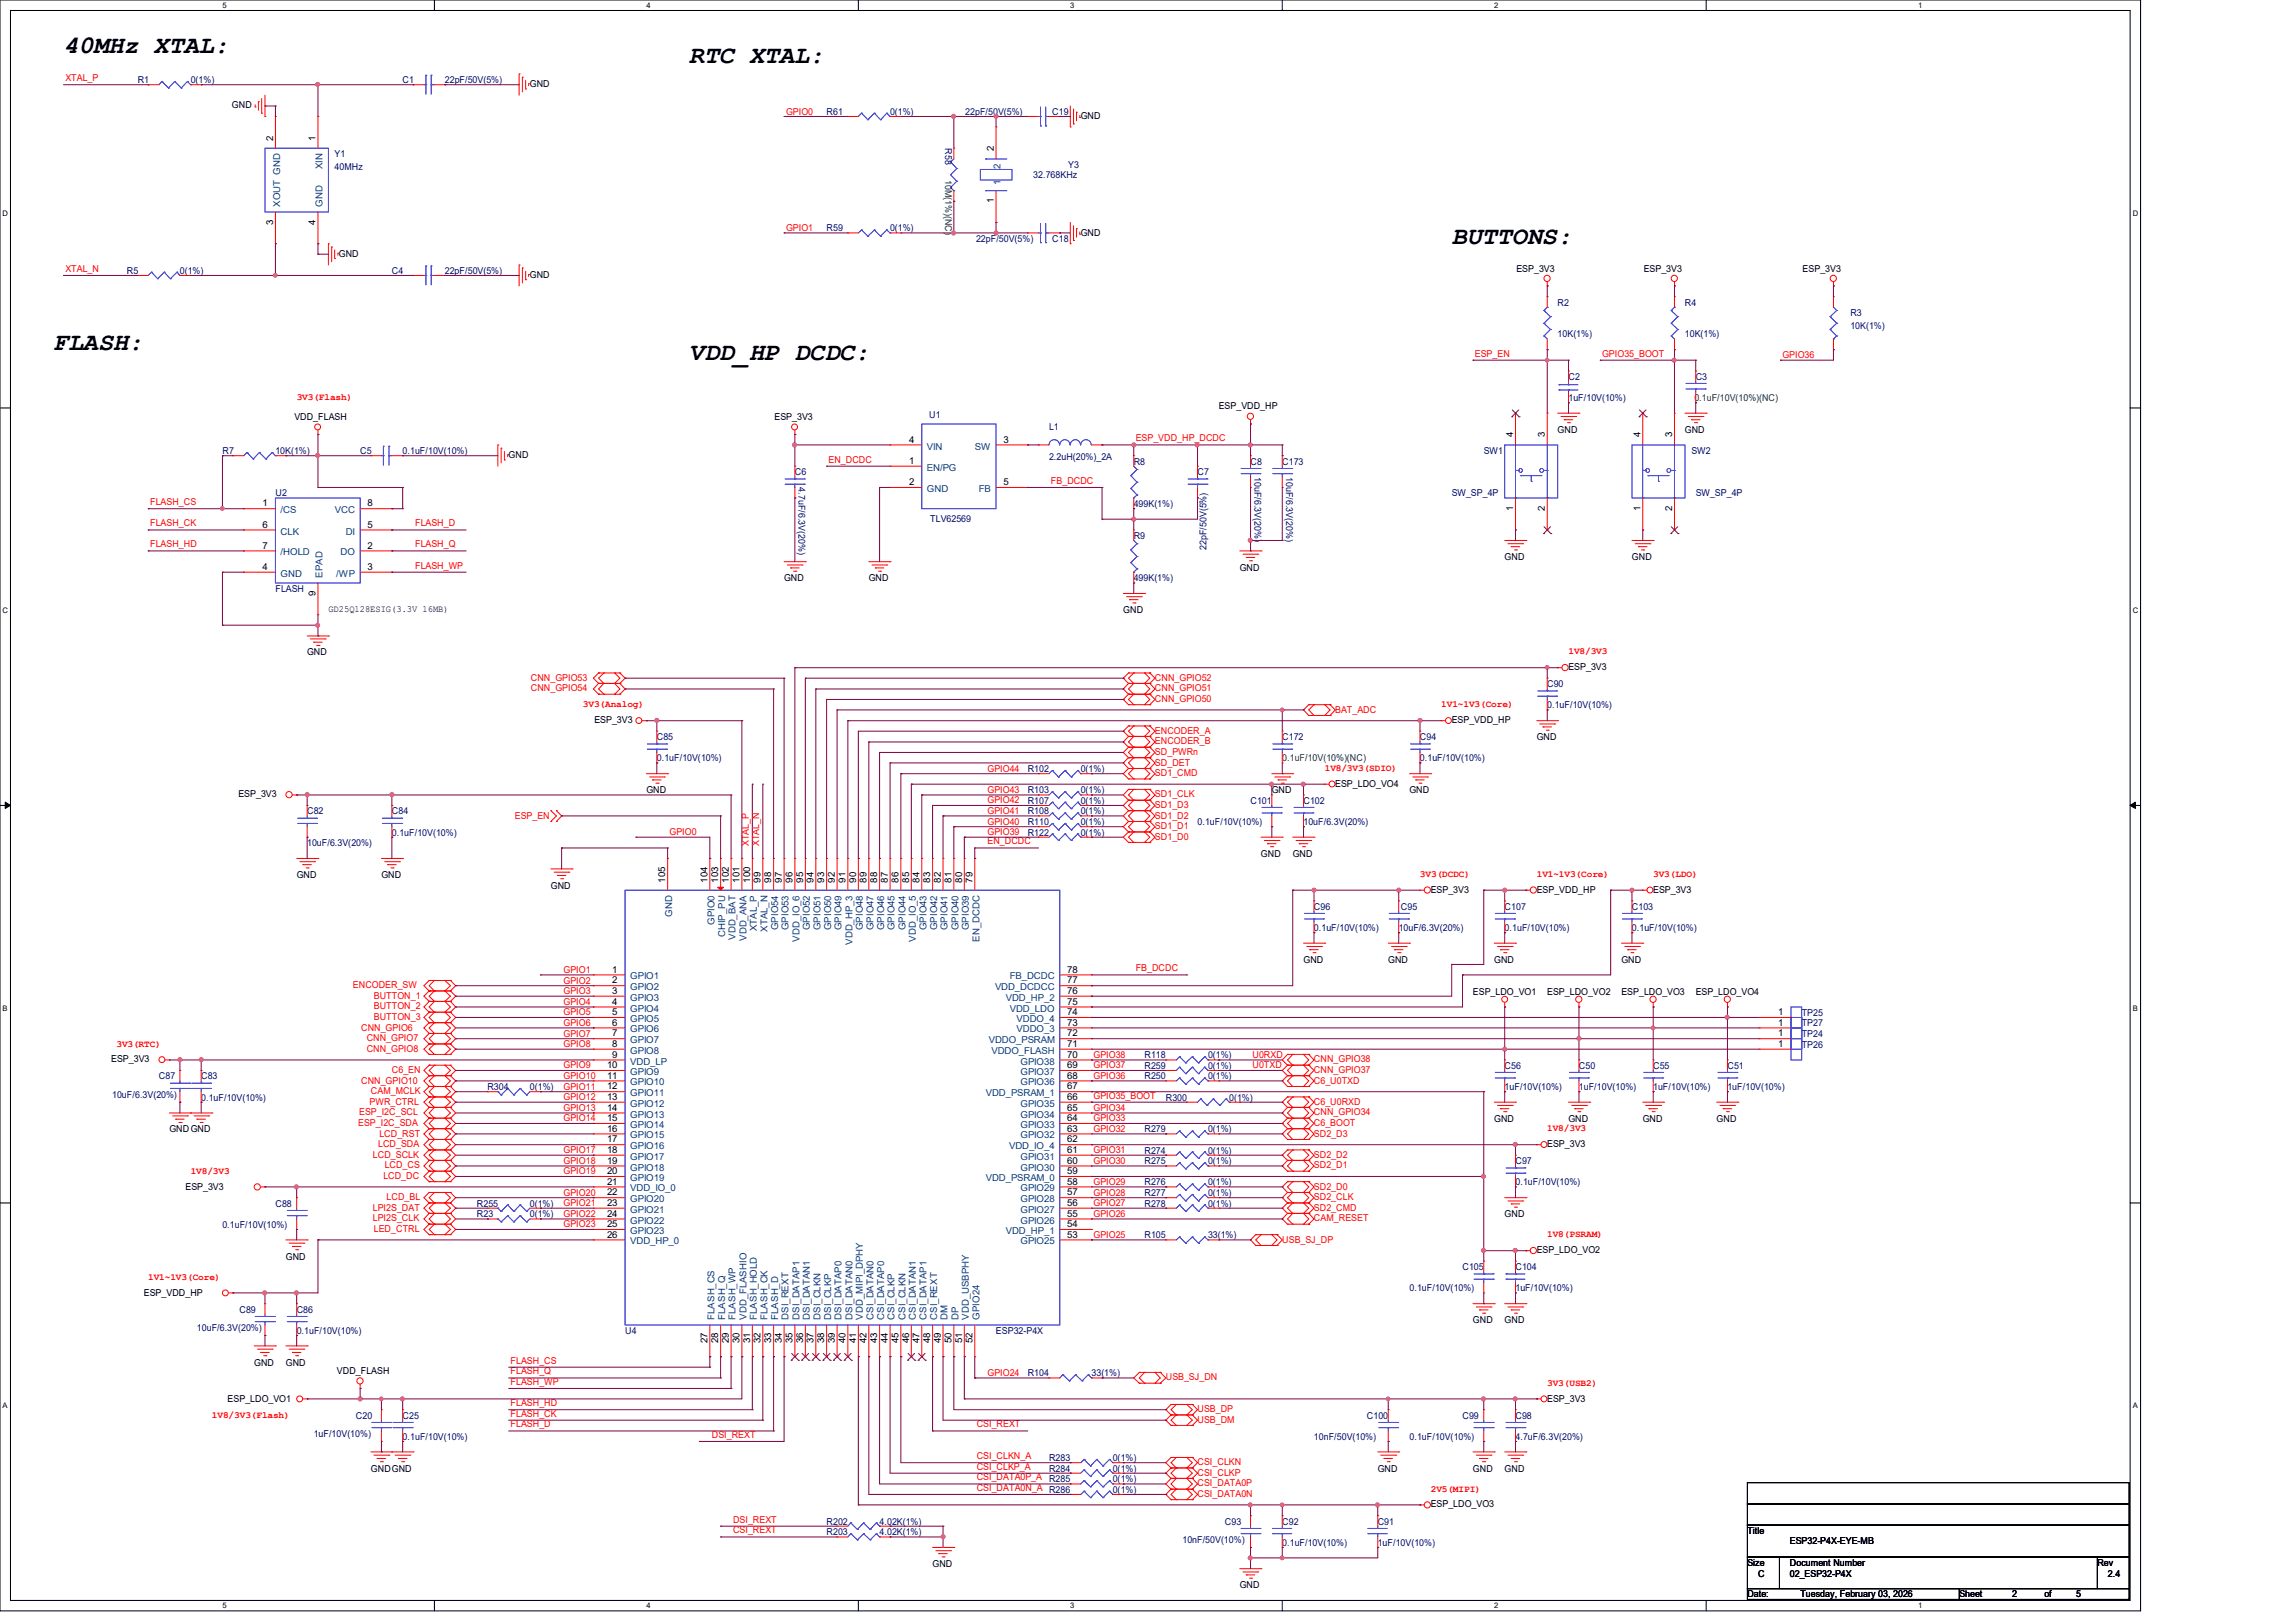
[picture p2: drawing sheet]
<svg xmlns="http://www.w3.org/2000/svg" width="297mm" height="210mm" viewBox="0 0 297 210" stroke-linecap="round" stroke-linejoin="round" font-family="sans-serif">
<defs><g id="words">
<g font-size="3.3">
<text x="8.2" y="6.9">40MHz XTAL:</text>
<text x="89.2" y="8.2">RTC XTAL:</text>
<text x="187.9" y="31.5">BUTTONS:</text>
<text x="6.9" y="45.3">FLASH:</text>
<text x="89.2" y="46.6">VDD_HP DCDC:</text>
</g>
<g font-size="1.2" fill="#f00">
<text x="8.5" y="10.5">XTAL_P</text>
<text x="101.7" y="14.8">GPIO0</text>
<text x="101.7" y="29.9">GPIO1</text>
<text x="8.5" y="35.2">XTAL_N</text>
<text x="190.9" y="46.1">ESP_EN</text>
<text x="207.3" y="46.1">GPIO35_BOOT</text>
<text x="230.7" y="46.4">GPIO36</text>
<text x="38.4" y="51.7">3V3(Flash)</text>
<text x="107.2" y="59.9">EN_DCDC</text>
<text x="147" y="57.1">ESP_VDD_HP_DCDC</text>
<text x="19.4" y="65.4">FLASH_CS</text>
<text x="136" y="62.6">FB_DCDC</text>
<text x="19.4" y="70.8">FLASH_HD</text>
<text x="19.4" y="68.1">FLASH_CK</text>
<text x="53.7" y="68.1">FLASH_D</text>
<text x="53.7" y="70.8">FLASH_Q</text>
<text x="53.7" y="73.6">FLASH_WP</text>
<text x="68.7" y="89.4">CNN_GPIO54</text>
<text x="68.7" y="88.1">CNN_GPIO53</text>
<text x="149.5" y="89.4">CNN_GPIO51</text>
<text x="149.5" y="88.1">CNN_GPIO52</text>
<text x="203" y="84.7">1V8/3V3</text>
<text x="75.4" y="91.5">3V3(Analog)</text>
<text x="149.5" y="95">ENCODER_A</text>
<text x="149.5" y="90.8">CNN_GPIO50</text>
<text x="172.8" y="92.2">BAT_ADC</text>
<text x="186.5" y="91.5">1V1~1V3(Core)</text>
<text x="127.8" y="99.9">GPIO44</text>
<text x="149.5" y="100.4">SD1_CMD</text>
<text x="149.5" y="97.7">SD_PWRn</text>
<text x="149.5" y="99.1">SD_DET</text>
<text x="149.5" y="96.3">ENCODER_B</text>
<text x="171.4" y="99.7">1V8/3V3(SDIO)</text>
<text x="66.6" y="105.9">ESP_EN</text>
<text x="127.8" y="102.6">GPIO43</text>
<text x="127.8" y="104">GPIO42</text>
<text x="127.8" y="105.3">GPIO41</text>
<text x="127.8" y="106.7">GPIO40</text>
<text x="149.5" y="107.3">SD1_D1</text>
<text x="149.5" y="105.9">SD1_D2</text>
<text x="149.5" y="104.6">SD1_D3</text>
<text x="149.5" y="103.2">SD1_CLK</text>
<text x="86.7" y="108.1">GPIO0</text>
<text x="96.9" y="109.5" transform="rotate(-90 96.9 109.5)">XTAL_P</text>
<text x="98.3" y="109.5" transform="rotate(-90 98.3 109.5)">XTAL_N</text>
<text x="127.8" y="109.3">EN_DCDC</text>
<text x="127.8" y="108.1">GPIO39</text>
<text x="149.5" y="108.7">SD1_D0</text>
<text x="183.8" y="113.5">3V3(DCDC)</text>
<text x="198.9" y="113.5">1V1~1V3(Core)</text>
<text x="214" y="113.5">3V3(LDO)</text>
<text x="72.9" y="125.9">GPIO1</text>
<text x="147" y="125.7">FB_DCDC</text>
<text x="45.7" y="127.8">ENCODER_SW</text>
<text x="48.4" y="129.2">BUTTON_1</text>
<text x="48.4" y="130.6">BUTTON_2</text>
<text x="48.4" y="132">BUTTON_3</text>
<text x="72.9" y="127.3">GPIO2</text>
<text x="72.9" y="128.6">GPIO3</text>
<text x="72.9" y="130">GPIO4</text>
<text x="72.9" y="131.4">GPIO5</text>
<text x="15.1" y="135.4">3V3(RTC)</text>
<text x="46.7" y="133.3">CNN_GPIO6</text>
<text x="47.5" y="134.7">CNN_GPIO7</text>
<text x="47.5" y="136.1">CNN_GPIO8</text>
<text x="72.9" y="132.8">GPIO6</text>
<text x="72.9" y="134.2">GPIO7</text>
<text x="72.9" y="135.5">GPIO8</text>
<text x="141.5" y="136.9">GPIO38</text>
<text x="162.1" y="136.9">U0RXD</text>
<text x="170" y="137.5">CNN_GPIO38</text>
<text x="46.7" y="140.2">CNN_GPIO10</text>
<text x="47.8" y="143">PWR_CTRL</text>
<text x="48" y="141.6">CAM_MCLK</text>
<text x="50.7" y="138.9">C6_EN</text>
<text x="72.9" y="138.3">GPIO9</text>
<text x="72.9" y="139.6">GPIO10</text>
<text x="72.9" y="141">GPIO11</text>
<text x="72.9" y="142.4">GPIO12</text>
<text x="72.9" y="143.8">GPIO13</text>
<text x="141.5" y="143.8">GPIO34</text>
<text x="141.5" y="142.2">GPIO35_BOOT</text>
<text x="141.5" y="138.3">GPIO37</text>
<text x="141.5" y="139.6">GPIO36</text>
<text x="162.1" y="138.3">U0TXD</text>
<text x="170" y="138.9">CNN_GPIO37</text>
<text x="170" y="140.2">C6_U0TXD</text>
<text x="170" y="143">C6_U0RXD</text>
<text x="46.4" y="145.7">ESP_I2C_SDA</text>
<text x="46.5" y="144.3">ESP_I2C_SCL</text>
<text x="48.3" y="149.8">LCD_SCLK</text>
<text x="48.9" y="148.4">LCD_SDA</text>
<text x="49.1" y="147.1">LCD_RST</text>
<text x="72.9" y="145.1">GPIO14</text>
<text x="72.9" y="149.2">GPIO17</text>
<text x="141.5" y="149.2">GPIO31</text>
<text x="141.5" y="146.5">GPIO32</text>
<text x="141.5" y="145.1">GPIO33</text>
<text x="170" y="147.1">SD2_D3</text>
<text x="170" y="149.8">SD2_D2</text>
<text x="170" y="145.7">C6_BOOT</text>
<text x="170" y="144.3">CNN_GPIO34</text>
<text x="200.2" y="146.4">1V8/3V3</text>
<text x="24.7" y="151.9">1V8/3V3</text>
<text x="49.6" y="152.6">LCD_DC</text>
<text x="49.8" y="151.2">LCD_CS</text>
<text x="50" y="155.3">LCD_BL</text>
<text x="72.9" y="150.6">GPIO18</text>
<text x="72.9" y="152">GPIO19</text>
<text x="72.9" y="154.7">GPIO20</text>
<text x="141.5" y="154.7">GPIO28</text>
<text x="141.5" y="153.3">GPIO29</text>
<text x="141.5" y="150.6">GPIO30</text>
<text x="170" y="155.3">SD2_CLK</text>
<text x="170" y="151.2">SD2_D1</text>
<text x="170" y="153.9">SD2_D0</text>
<text x="48.3" y="158">LPI2S_CLK</text>
<text x="48.3" y="156.7">LPI2S_DAT</text>
<text x="48.4" y="159.4">LED_CTRL</text>
<text x="72.9" y="156.1">GPIO21</text>
<text x="72.9" y="157.5">GPIO22</text>
<text x="72.9" y="158.8">GPIO23</text>
<text x="141.5" y="160.2">GPIO25</text>
<text x="141.5" y="157.5">GPIO26</text>
<text x="141.5" y="156.1">GPIO27</text>
<text x="165.9" y="160.8">USB_SJ_DP</text>
<text x="170" y="156.7">SD2_CMD</text>
<text x="170" y="158">CAM_RESET</text>
<text x="200.2" y="160.1">1V8(PSRAM)</text>
<text x="19.2" y="165.6">1V1~1V3(Core)</text>
<text x="66.1" y="177.8">FLASH_Q</text>
<text x="66.1" y="179.2">FLASH_WP</text>
<text x="66.1" y="176.4">FLASH_CS</text>
<text x="127.8" y="178.1">GPIO24</text>
<text x="150.9" y="178.6">USB_SJ_DN</text>
<text x="200.2" y="179.3">3V3(USB2)</text>
<text x="27.4" y="183.4">1V8/3V3(Flash)</text>
<text x="66.1" y="181.9">FLASH_HD</text>
<text x="66.1" y="183.3">FLASH_CK</text>
<text x="66.1" y="184.7">FLASH_D</text>
<text x="126.4" y="184.7">CSI_REXT</text>
<text x="155" y="182.7">USB_DP</text>
<text x="155" y="184.1">USB_DM</text>
<text x="92.1" y="186.1">DSI_REXT</text>
<text x="126.4" y="191.6">CSI_DATA0P_A</text>
<text x="126.4" y="190.2">CSI_CLKP_A</text>
<text x="126.4" y="188.8">CSI_CLKN_A</text>
<text x="155" y="189.6">CSI_CLKN</text>
<text x="155" y="191">CSI_CLKP</text>
<text x="94.9" y="197">DSI_REXT</text>
<text x="126.4" y="192.9">CSI_DATA0N_A R286</text>
<text x="155" y="192.3">CSI_DATA0P</text>
<text x="155" y="193.7">CSI_DATA0N</text>
<text x="185.2" y="193">2V5(MIPI)</text>
<text x="94.9" y="198.4">CSI_REXT</text>
</g>
<g font-size="1.2" fill="#000080">
<text x="17.8" y="10.7">R1</text>
<text x="24.7" y="10.7">0(1%)</text>
<text x="52.1" y="10.7">C1</text>
<text x="57.6" y="10.7">22pF/50V(5%)</text>
<text x="107" y="14.9">R61</text>
<text x="115.2" y="14.9">0(1%)</text>
<text x="124.9" y="14.9">22pF/50V(5%)</text>
<text x="136.2" y="14.9">C19</text>
<text x="43.3" y="20.3">Y1</text>
<text x="43.3" y="22">40MHz</text>
<text x="122.3" y="19.2" transform="rotate(90 122.3 19.2)">R58</text>
<text x="133.7" y="23.1">32.768KHz</text>
<text x="138.3" y="21.7">Y3</text>
<text x="107" y="29.9">R59</text>
<text x="115.2" y="29.9">0(1%)</text>
<text x="16.4" y="35.4">R5</text>
<text x="23.3" y="35.4">0(1%)</text>
<text x="50.7" y="35.4">C4</text>
<text x="57.6" y="35.4">22pF/50V(5%)</text>
<text x="126.3" y="31.3">22pF/50V(5%)</text>
<text x="136.2" y="31.3">C18</text>
<text x="201.6" y="39.5">R2</text>
<text x="218.1" y="39.5">R4</text>
<text x="239.5" y="40.9">R3</text>
<text x="201.6" y="43.6">10K(1%)</text>
<text x="218.1" y="43.6">10K(1%)</text>
<text x="239.5" y="42.5">10K(1%)</text>
<text x="203" y="49.1">C2</text>
<text x="203" y="51.9">1uF/10V(10%)</text>
<text x="219.5" y="49.1">C3</text>
<text x="28.8" y="58.7">R7</text>
<text x="35.6" y="58.7">10K(1%)</text>
<text x="46.6" y="58.7">C5</text>
<text x="52.1" y="58.7">0.1uF/10V(10%)</text>
<text x="120.3" y="54.1">U1</text>
<text x="135.8" y="55.6">L1</text>
<text x="135.8" y="59.6">2.2uH(20%)_2A</text>
<text x="192" y="58.7">SW1</text>
<text x="218.9" y="58.7">SW2</text>
<text x="35.6" y="64.2">U2</text>
<text x="102.9" y="61.5">C6</text>
<text x="103.3" y="63.1" transform="rotate(90 103.3 63.1)">4.7uF/6.3V(20%)</text>
<text x="146.7" y="60.1">R8</text>
<text x="146.7" y="65.6">499K(1%)</text>
<text x="155" y="61.5">C7</text>
<text x="161.8" y="60.1">C8</text>
<text x="162.3" y="61.7" transform="rotate(90 162.3 61.7)">10uF/6.3V(20%)</text>
<text x="165.9" y="60.1">C173</text>
<text x="166.5" y="61.7" transform="rotate(90 166.5 61.7)">10uF/6.3V(20%)</text>
<text x="187.9" y="64.2">SW_SP_4P</text>
<text x="219.5" y="64.2">SW_SP_4P</text>
<text x="120.4" y="67.5">TLV62569</text>
<text x="146.7" y="69.7">R9</text>
<text x="156.1" y="71.2" transform="rotate(-90 156.1 71.2)">22pF/50V(5%)</text>
<text x="35.6" y="76.6">FLASH</text>
<text x="146.7" y="75.2">499K(1%)</text>
<text x="200.2" y="88.9">C90</text>
<text x="85" y="95.8">C85</text>
<text x="165.9" y="95.8">C172</text>
<text x="183.8" y="95.8">C94</text>
<text x="200.2" y="91.7">0.1uF/10V(10%)</text>
<text x="85" y="98.5">0.1uF/10V(10%)</text>
<text x="133" y="99.9">R102</text>
<text x="139.9" y="99.9">0(1%)</text>
<text x="183.8" y="98.5">0.1uF/10V(10%)</text>
<text x="39.8" y="105.4">C82</text>
<text x="50.7" y="105.4">C84</text>
<text x="133" y="104">R107</text>
<text x="133" y="106.7">R110</text>
<text x="133" y="105.4">R108</text>
<text x="133" y="102.6">R103</text>
<text x="139.9" y="104">0(1%)</text>
<text x="139.9" y="106.7">0(1%)</text>
<text x="139.9" y="105.4">0(1%)</text>
<text x="139.9" y="102.6">0(1%)</text>
<text x="155" y="106.7">0.1uF/10V(10%)</text>
<text x="161.8" y="104">C101</text>
<text x="168.7" y="104">C102</text>
<text x="168.7" y="106.7">10uF/6.3V(20%)</text>
<text x="39.8" y="109.5">10uF/6.3V(20%)</text>
<text x="50.7" y="108.1">0.1uF/10V(10%)</text>
<text x="133" y="108.1">R122</text>
<text x="139.9" y="108.1">0(1%)</text>
<text x="170" y="117.7">C96</text>
<text x="181.3" y="117.7">C95</text>
<text x="194.7" y="117.7">C107</text>
<text x="211.2" y="117.7">C103</text>
<text x="170" y="120.4">0.1uF/10V(10%)</text>
<text x="181" y="120.4">10uF/6.3V(20%)</text>
<text x="194.7" y="120.4">0.1uF/10V(10%)</text>
<text x="211.2" y="120.4">0.1uF/10V(10%)</text>
<text x="233.2" y="131.4">TP25</text>
<text x="148.1" y="136.9">R118</text>
<text x="156.3" y="136.9">0(1%)</text>
<text x="233.2" y="132.8">TP27</text>
<text x="233.2" y="134.2">TP24</text>
<text x="233.2" y="135.5">TP26</text>
<text x="14.5" y="142.1">10uF/6.3V(20%)</text>
<text x="20.6" y="139.7">C87</text>
<text x="26" y="139.7">C83</text>
<text x="26" y="142.4">0.1uF/10V(10%)</text>
<text x="63.1" y="141">R304</text>
<text x="68.6" y="141">0(1%)</text>
<text x="148.1" y="139.7">R250</text>
<text x="148.1" y="138.3">R259</text>
<text x="150.9" y="142.4">R300</text>
<text x="156.3" y="139.7">0(1%)</text>
<text x="156.3" y="138.3">0(1%)</text>
<text x="159.1" y="142.4">0(1%)</text>
<text x="194.7" y="138.3">C56</text>
<text x="194.7" y="141">1uF/10V(10%)</text>
<text x="204.3" y="138.3">C50</text>
<text x="204.3" y="141">1uF/10V(10%)</text>
<text x="213.9" y="138.3">C55</text>
<text x="213.9" y="141">1uF/10V(10%)</text>
<text x="223.6" y="138.3">C51</text>
<text x="223.6" y="141">1uF/10V(10%)</text>
<text x="148.1" y="149.3">R274</text>
<text x="148.1" y="146.5">R279</text>
<text x="156.3" y="149.3">0(1%)</text>
<text x="156.3" y="146.5">0(1%)</text>
<text x="148.1" y="154.7">R277</text>
<text x="148.1" y="150.6">R275</text>
<text x="148.1" y="153.4">R276</text>
<text x="156.3" y="154.7">0(1%)</text>
<text x="156.3" y="150.6">0(1%)</text>
<text x="156.3" y="153.4">0(1%)</text>
<text x="196.1" y="150.6">C97</text>
<text x="196.1" y="153.4">0.1uF/10V(10%)</text>
<text x="28.8" y="158.9">0.1uF/10V(10%)</text>
<text x="35.6" y="156.1">C88</text>
<text x="61.7" y="156.1">R255</text>
<text x="61.7" y="157.5">R23</text>
<text x="68.6" y="156.1">0(1%)</text>
<text x="68.6" y="157.5">0(1%)</text>
<text x="148.1" y="160.2">R105</text>
<text x="148.1" y="156.1">R278</text>
<text x="156.3" y="160.2">33(1%)</text>
<text x="156.3" y="156.1">0(1%)</text>
<text x="182.4" y="167.1">0.1uF/10V(10%)</text>
<text x="189.3" y="164.3">C105</text>
<text x="196.1" y="164.3">C104</text>
<text x="196.1" y="167.1">1uF/10V(10%)</text>
<text x="25.5" y="172.3">10uF/6.3V(20%)</text>
<text x="31" y="169.8">C89</text>
<text x="38.4" y="169.8">C86</text>
<text x="38.4" y="172.6">0.1uF/10V(10%)</text>
<text x="80.9" y="172.6">U4</text>
<text x="128.9" y="172.6">ESP32-P4X</text>
<text x="133" y="178.1">R104</text>
<text x="141.3" y="178.1">33(1%)</text>
<text x="46.1" y="183.6">C20</text>
<text x="52.1" y="183.6">C25</text>
<text x="176.9" y="183.6">C100</text>
<text x="189.3" y="183.6">C99</text>
<text x="196.1" y="183.6">C98</text>
<text x="40.6" y="186">1uF/10V(10%)</text>
<text x="52.1" y="186.3">0.1uF/10V(10%)</text>
<text x="135.8" y="190.4">R284</text>
<text x="135.8" y="189">R283</text>
<text x="135.8" y="191.8">R285</text>
<text x="144" y="190.4">0(1%)</text>
<text x="144" y="189">0(1%)</text>
<text x="144" y="191.8">0(1%)</text>
<text x="170" y="186.3">10nF/50V(10%)</text>
<text x="182.4" y="186.3">0.1uF/10V(10%)</text>
<text x="196.1" y="186.3">4.7uF/6.3V(20%)</text>
<text x="107" y="197.3">R202</text>
<text x="113.8" y="197.3">4.02K(1%)</text>
<text x="144" y="193.2">0(1%)</text>
<text x="158.5" y="197.3">C93</text>
<text x="165.9" y="197.3">C92</text>
<text x="178.3" y="197.3">C91</text>
<text x="107" y="198.6">R203</text>
<text x="113.8" y="198.6">4.02K(1%)</text>
<text x="153" y="199.7">10nF/50V(10%)</text>
<text x="165.9" y="200">0.1uF/10V(10%)</text>
<text x="178.3" y="200">1uF/10V(10%)</text>
</g>
<g font-size="1.2">
<text x="68.6" y="11.3">GND</text>
<text x="30" y="14">GND</text>
<text x="139.9" y="15.4">GND</text>
<text x="35.3" y="18.2" transform="rotate(-90 35.3 18.2)">2</text>
<text x="40.9" y="18.2" transform="rotate(-90 40.9 18.2)">1</text>
<text x="128.6" y="19.6" transform="rotate(-90 128.6 19.6)">2</text>
<text x="35.3" y="29.1" transform="rotate(-90 35.3 29.1)">3</text>
<text x="40.9" y="29.1" transform="rotate(-90 40.9 29.1)">4</text>
<text x="128.6" y="26.3" transform="rotate(-90 128.6 26.3)">1</text>
<text x="43.9" y="33.2">GND</text>
<text x="68.6" y="36">GND</text>
<text x="139.9" y="30.5">GND</text>
<text x="196.3" y="35.1">ESP_3V3</text>
<text x="212.7" y="35.1">ESP_3V3</text>
<text x="233.3" y="35.1">ESP_3V3</text>
<text x="157.7" y="53">ESP_VDD_HP</text>
<text x="38.1" y="54.4">VDD_FLASH</text>
<text x="65.8" y="59.3">GND</text>
<text x="100.2" y="54.4">ESP_3V3</text>
<text x="117.6" y="57.3">4</text>
<text x="129.9" y="57.3">3</text>
<text x="195.8" y="56.6" transform="rotate(-90 195.8 56.6)">4</text>
<text x="199.9" y="56.6" transform="rotate(-90 199.9 56.6)">3</text>
<text x="201.6" y="56">GND</text>
<text x="212.3" y="56.6" transform="rotate(-90 212.3 56.6)">4</text>
<text x="216.4" y="56.6" transform="rotate(-90 216.4 56.6)">3</text>
<text x="218.1" y="56">GND</text>
<text x="34" y="65.5">1</text>
<text x="47.6" y="65.5">8</text>
<text x="117.6" y="62.8">2</text>
<text x="117.6" y="60">1</text>
<text x="129.9" y="62.8">5</text>
<text x="34" y="68.3">6</text>
<text x="34" y="71">7</text>
<text x="47.6" y="71">2</text>
<text x="47.6" y="68.3">5</text>
<text x="195.8" y="66.1" transform="rotate(-90 195.8 66.1)">1</text>
<text x="199.9" y="66.1" transform="rotate(-90 199.9 66.1)">2</text>
<text x="212.3" y="66.1" transform="rotate(-90 212.3 66.1)">1</text>
<text x="216.4" y="66.1" transform="rotate(-90 216.4 66.1)">2</text>
<text x="34" y="73.7">4</text>
<text x="40.9" y="77.1" transform="rotate(-90 40.9 77.1)">9</text>
<text x="47.6" y="73.7">3</text>
<text x="101.5" y="75.2">GND</text>
<text x="112.4" y="75.2">GND</text>
<text x="160.4" y="73.8">GND</text>
<text x="194.7" y="72.4">GND</text>
<text x="211.2" y="72.4">GND</text>
<text x="42.5" y="79.2">GD25Q128ESIG(3.3V 16MB)</text>
<text x="145.4" y="79.3">GND</text>
<text x="39.8" y="84.8">GND</text>
<text x="203" y="86.7">ESP_3V3</text>
<text x="76.9" y="93.6">ESP_3V3</text>
<text x="187.9" y="93.6">ESP_VDD_HP</text>
<text x="198.9" y="95.8">GND</text>
<text x="172.8" y="101.8">ESP_LDO_VO4</text>
<text x="30.9" y="103.2">ESP_3V3</text>
<text x="83.6" y="102.6">GND</text>
<text x="164.6" y="102.6">GND</text>
<text x="182.4" y="102.6">GND</text>
<text x="38.4" y="113.6">GND</text>
<text x="49.4" y="113.6">GND</text>
<text x="163.2" y="110.9">GND</text>
<text x="167.3" y="110.9">GND</text>
<text x="71.3" y="115">GND</text>
<text x="86.1" y="114.2" transform="rotate(-90 86.1 114.2)">105</text>
<text x="91.6" y="114.2" transform="rotate(-90 91.6 114.2)">104</text>
<text x="93" y="114.2" transform="rotate(-90 93 114.2)">103</text>
<text x="94.3" y="114.2" transform="rotate(-90 94.3 114.2)">102</text>
<text x="95.7" y="114.2" transform="rotate(-90 95.7 114.2)">101</text>
<text x="97.1" y="114.2" transform="rotate(-90 97.1 114.2)">100</text>
<text x="98.4" y="114.2" transform="rotate(-90 98.4 114.2)">99</text>
<text x="99.8" y="114.2" transform="rotate(-90 99.8 114.2)">98</text>
<text x="101.2" y="114.2" transform="rotate(-90 101.2 114.2)">97</text>
<text x="102.6" y="114.2" transform="rotate(-90 102.6 114.2)">96</text>
<text x="103.9" y="114.2" transform="rotate(-90 103.9 114.2)">95</text>
<text x="105.3" y="114.2" transform="rotate(-90 105.3 114.2)">94</text>
<text x="106.7" y="114.2" transform="rotate(-90 106.7 114.2)">93</text>
<text x="108" y="114.2" transform="rotate(-90 108 114.2)">92</text>
<text x="109.4" y="114.2" transform="rotate(-90 109.4 114.2)">91</text>
<text x="110.8" y="114.2" transform="rotate(-90 110.8 114.2)">90</text>
<text x="112.1" y="114.2" transform="rotate(-90 112.1 114.2)">89</text>
<text x="113.5" y="114.2" transform="rotate(-90 113.5 114.2)">88</text>
<text x="114.9" y="114.2" transform="rotate(-90 114.9 114.2)">87</text>
<text x="116.3" y="114.2" transform="rotate(-90 116.3 114.2)">86</text>
<text x="117.6" y="114.2" transform="rotate(-90 117.6 114.2)">85</text>
<text x="119" y="114.2" transform="rotate(-90 119 114.2)">84</text>
<text x="120.4" y="114.2" transform="rotate(-90 120.4 114.2)">83</text>
<text x="121.7" y="114.2" transform="rotate(-90 121.7 114.2)">82</text>
<text x="123.1" y="114.2" transform="rotate(-90 123.1 114.2)">81</text>
<text x="124.5" y="114.2" transform="rotate(-90 124.5 114.2)">80</text>
<text x="125.9" y="114.2" transform="rotate(-90 125.9 114.2)">79</text>
<text x="185.2" y="115.5">ESP_3V3</text>
<text x="198.9" y="115.5">ESP_VDD_HP</text>
<text x="213.9" y="115.5">ESP_3V3</text>
<text x="79.2" y="125.9">1</text>
<text x="138.1" y="125.9">78</text>
<text x="168.7" y="124.6">GND</text>
<text x="179.7" y="124.6">GND</text>
<text x="193.4" y="124.6">GND</text>
<text x="209.8" y="124.6">GND</text>
<text x="79.2" y="127.3">2</text>
<text x="79.2" y="128.6">3</text>
<text x="79.2" y="130">4</text>
<text x="79.2" y="131.4">5</text>
<text x="138.1" y="131.4">74</text>
<text x="138.1" y="130">75</text>
<text x="138.1" y="128.6">76</text>
<text x="138.1" y="127.3">77</text>
<text x="190.6" y="128.7">ESP_LDO_VO1</text>
<text x="200.2" y="128.7">ESP_LDO_VO2</text>
<text x="209.8" y="128.7">ESP_LDO_VO3</text>
<text x="219.5" y="128.7">ESP_LDO_VO4</text>
<text x="230.1" y="131.4">1</text>
<text x="14.4" y="137.5">ESP_3V3</text>
<text x="79.2" y="132.7">6</text>
<text x="79.2" y="136.9">9</text>
<text x="79.2" y="134.1">7</text>
<text x="79.2" y="135.5">8</text>
<text x="138.1" y="135.5">71</text>
<text x="138.1" y="136.9">70</text>
<text x="138.1" y="132.7">73</text>
<text x="138.1" y="134.1">72</text>
<text x="230.1" y="132.7">1</text>
<text x="230.1" y="134.1">1</text>
<text x="230.1" y="135.5">1</text>
<text x="78.6" y="138.2">10</text>
<text x="78.6" y="139.6">11</text>
<text x="78.6" y="141">12</text>
<text x="78.6" y="142.3">13</text>
<text x="78.6" y="143.7">14</text>
<text x="138.1" y="141">67</text>
<text x="138.1" y="139.6">68</text>
<text x="138.1" y="138.2">69</text>
<text x="138.1" y="143.7">65</text>
<text x="138.1" y="142.3">66</text>
<text x="21.9" y="146.5">GNDGND</text>
<text x="78.6" y="145.1">15</text>
<text x="78.6" y="146.4">16</text>
<text x="78.6" y="147.8">17</text>
<text x="78.6" y="149.2">18</text>
<text x="138.1" y="149.2">61</text>
<text x="138.1" y="147.8">62</text>
<text x="138.1" y="146.4">63</text>
<text x="138.1" y="145.1">64</text>
<text x="193.4" y="145.2">GND</text>
<text x="200.2" y="148.4">ESP_3V3</text>
<text x="203" y="145.2">GND</text>
<text x="212.6" y="145.2">GND</text>
<text x="222.2" y="145.2">GND</text>
<text x="24" y="153.9">ESP_3V3</text>
<text x="78.6" y="153.3">21</text>
<text x="78.6" y="150.6">19</text>
<text x="78.6" y="151.9">20</text>
<text x="78.6" y="154.7">22</text>
<text x="138.1" y="151.9">59</text>
<text x="138.1" y="154.7">57</text>
<text x="138.1" y="153.3">58</text>
<text x="138.1" y="150.6">60</text>
<text x="78.6" y="160.1">26</text>
<text x="78.6" y="156">23</text>
<text x="78.6" y="157.4">24</text>
<text x="78.6" y="158.8">25</text>
<text x="138.1" y="160.1">53</text>
<text x="138.1" y="158.8">54</text>
<text x="138.1" y="157.4">55</text>
<text x="138.1" y="156">56</text>
<text x="194.7" y="157.5">GND</text>
<text x="18.6" y="167.6">ESP_VDD_HP</text>
<text x="37" y="163">GND</text>
<text x="198.9" y="162.1">ESP_LDO_VO2</text>
<text x="91.6" y="173.8" transform="rotate(-90 91.6 173.8)">27</text>
<text x="93" y="173.8" transform="rotate(-90 93 173.8)">28</text>
<text x="94.3" y="173.8" transform="rotate(-90 94.3 173.8)">29</text>
<text x="95.7" y="173.8" transform="rotate(-90 95.7 173.8)">30</text>
<text x="97.1" y="173.8" transform="rotate(-90 97.1 173.8)">31</text>
<text x="98.4" y="173.8" transform="rotate(-90 98.4 173.8)">32</text>
<text x="99.8" y="173.8" transform="rotate(-90 99.8 173.8)">33</text>
<text x="101.2" y="173.8" transform="rotate(-90 101.2 173.8)">34</text>
<text x="102.6" y="173.8" transform="rotate(-90 102.6 173.8)">35</text>
<text x="103.9" y="173.8" transform="rotate(-90 103.9 173.8)">36</text>
<text x="105.3" y="173.8" transform="rotate(-90 105.3 173.8)">37</text>
<text x="106.7" y="173.8" transform="rotate(-90 106.7 173.8)">38</text>
<text x="108" y="173.8" transform="rotate(-90 108 173.8)">39</text>
<text x="109.4" y="173.8" transform="rotate(-90 109.4 173.8)">40</text>
<text x="110.8" y="173.8" transform="rotate(-90 110.8 173.8)">41</text>
<text x="112.1" y="173.8" transform="rotate(-90 112.1 173.8)">42</text>
<text x="113.5" y="173.8" transform="rotate(-90 113.5 173.8)">43</text>
<text x="114.9" y="173.8" transform="rotate(-90 114.9 173.8)">44</text>
<text x="116.3" y="173.8" transform="rotate(-90 116.3 173.8)">45</text>
<text x="117.6" y="173.8" transform="rotate(-90 117.6 173.8)">46</text>
<text x="119" y="173.8" transform="rotate(-90 119 173.8)">47</text>
<text x="120.4" y="173.8" transform="rotate(-90 120.4 173.8)">48</text>
<text x="121.7" y="173.8" transform="rotate(-90 121.7 173.8)">49</text>
<text x="123.1" y="173.8" transform="rotate(-90 123.1 173.8)">50</text>
<text x="124.5" y="173.8" transform="rotate(-90 124.5 173.8)">51</text>
<text x="125.9" y="173.8" transform="rotate(-90 125.9 173.8)">52</text>
<text x="190.6" y="171.2">GND</text>
<text x="194.7" y="171.2">GND</text>
<text x="32.9" y="176.7">GND</text>
<text x="37" y="176.7">GND</text>
<text x="43.6" y="177.8">VDD_FLASH</text>
<text x="29.5" y="181.4">ESP_LDO_VO1</text>
<text x="200.2" y="181.4">ESP_3V3</text>
<text x="48" y="190.4">GNDGND</text>
<text x="178.3" y="190.4">GND</text>
<text x="190.6" y="190.4">GND</text>
<text x="194.7" y="190.4">GND</text>
<text x="185.2" y="195.1">ESP_LDO_VO3</text>
<text x="120.7" y="202.7">GND</text>
<text x="226.1" y="198.5">Title</text>
<text x="226.1" y="202.6">Size</text>
<text x="231.6" y="202.6">Document Number</text>
<text x="231.6" y="199.9">ESP32-P4X-EYE-MB</text>
<text x="271.4" y="202.6">Rev</text>
<text x="160.4" y="205.5">GND</text>
<text x="226.1" y="206.7">Date:</text>
<text x="227.5" y="204">C</text>
<text x="231.6" y="204">02_ESP32-P4X</text>
<text x="233" y="206.7">Tuesday, February 03, 2026</text>
<text x="253.6" y="206.7">Sheet</text>
<text x="260.4" y="206.7">2</text>
<text x="264.6" y="206.7">of</text>
<text x="268.7" y="206.7">5</text>
<text x="272.8" y="204">2.4</text>
</g>
<g font-size="1.2" fill="#004080">
<text x="41.7" y="21.9" transform="rotate(-90 41.7 21.9)">XIN</text>
<text x="129.5" y="21.9" transform="rotate(-90 129.5 21.9)">2</text>
<text x="36.2" y="26.8" transform="rotate(-90 36.2 26.8)">XOUT GND</text>
<text x="41.7" y="26.8" transform="rotate(-90 41.7 26.8)">GND</text>
<text x="129.5" y="24" transform="rotate(-90 129.5 24)">1</text>
<text x="120" y="58.2">VIN</text>
<text x="126.1" y="58.2">SW</text>
<text x="120" y="63.7">GND</text>
<text x="120" y="60.9">EN/PG</text>
<text x="126.7" y="63.7">FB</text>
<text x="36.3" y="66.4">/CS</text>
<text x="36.3" y="69.2">CLK</text>
<text x="36.3" y="71.9">/HOLD</text>
<text x="43.3" y="66.4">VCC</text>
<text x="44.1" y="71.9">DO</text>
<text x="44.7" y="69.2">DI</text>
<text x="36.3" y="74.6">GND</text>
<text x="41.7" y="74.8" transform="rotate(-90 41.7 74.8)">EPAD</text>
<text x="43.5" y="74.6">/WP</text>
<text x="87" y="118.6" transform="rotate(-90 87 118.6)">GND</text>
<text x="92.5" y="119.7" transform="rotate(-90 92.5 119.7)">GPIO0</text>
<text x="93.9" y="121.2" transform="rotate(-90 93.9 121.2)">CHIP_PU</text>
<text x="95.2" y="121.6" transform="rotate(-90 95.2 121.6)">VDD_BAT</text>
<text x="96.6" y="121.7" transform="rotate(-90 96.6 121.7)">VDD_ANA</text>
<text x="98" y="120.5" transform="rotate(-90 98 120.5)">XTAL_P</text>
<text x="99.3" y="120.6" transform="rotate(-90 99.3 120.6)">XTAL_N</text>
<text x="100.7" y="120.3" transform="rotate(-90 100.7 120.3)">GPIO54</text>
<text x="102.1" y="120.3" transform="rotate(-90 102.1 120.3)">GPIO53</text>
<text x="103.5" y="121.8" transform="rotate(-90 103.5 121.8)">VDD_IO_6</text>
<text x="104.8" y="120.3" transform="rotate(-90 104.8 120.3)">GPIO52</text>
<text x="106.2" y="120.3" transform="rotate(-90 106.2 120.3)">GPIO51</text>
<text x="107.6" y="120.3" transform="rotate(-90 107.6 120.3)">GPIO50</text>
<text x="108.9" y="120.3" transform="rotate(-90 108.9 120.3)">GPIO49</text>
<text x="110.3" y="122.3" transform="rotate(-90 110.3 122.3)">VDD_HP_3</text>
<text x="111.7" y="120.3" transform="rotate(-90 111.7 120.3)">GPIO48</text>
<text x="113" y="120.3" transform="rotate(-90 113 120.3)">GPIO47</text>
<text x="114.4" y="120.3" transform="rotate(-90 114.4 120.3)">GPIO46</text>
<text x="115.8" y="120.3" transform="rotate(-90 115.8 120.3)">GPIO45</text>
<text x="117.2" y="120.3" transform="rotate(-90 117.2 120.3)">GPIO44</text>
<text x="118.5" y="121.8" transform="rotate(-90 118.5 121.8)">VDD_IO_5</text>
<text x="119.9" y="120.3" transform="rotate(-90 119.9 120.3)">GPIO43</text>
<text x="121.3" y="120.3" transform="rotate(-90 121.3 120.3)">GPIO42</text>
<text x="122.6" y="120.3" transform="rotate(-90 122.6 120.3)">GPIO41</text>
<text x="124" y="120.3" transform="rotate(-90 124 120.3)">GPIO40</text>
<text x="125.4" y="120.3" transform="rotate(-90 125.4 120.3)">GPIO39</text>
<text x="126.7" y="121.8" transform="rotate(-90 126.7 121.8)">EN_DCDC</text>
<text x="81.6" y="126.7">GPIO1</text>
<text x="81.6" y="128.1">GPIO2</text>
<text x="81.6" y="129.5">GPIO3</text>
<text x="81.6" y="130.9">GPIO4</text>
<text x="128.8" y="128.1">VDD_DCDCC</text>
<text x="130.2" y="129.5">VDD_HP_2</text>
<text x="130.7" y="126.7">FB_DCDC</text>
<text x="130.7" y="130.9">VDD_LDO</text>
<text x="81.6" y="132.2">GPIO5</text>
<text x="81.6" y="133.6">GPIO6</text>
<text x="81.6" y="137.8">VDD_LP</text>
<text x="81.6" y="135">GPIO7</text>
<text x="81.6" y="136.4">GPIO8</text>
<text x="128" y="135">VDDO_PSRAM</text>
<text x="128.3" y="136.4">VDDO_FLASH</text>
<text x="131.6" y="133.6">VDDO_3</text>
<text x="131.6" y="132.2">VDDO_4</text>
<text x="132.1" y="137.8">GPIO38</text>
<text x="81.6" y="139.1">GPIO9</text>
<text x="81.6" y="140.5">GPIO10</text>
<text x="81.6" y="141.9">GPIO11</text>
<text x="81.6" y="143.2">GPIO12</text>
<text x="127.6" y="141.9">VDD_PSRAM_1</text>
<text x="132.1" y="140.5">GPIO36</text>
<text x="132.1" y="139.1">GPIO37</text>
<text x="132.1" y="143.2">GPIO35</text>
<text x="81.6" y="144.6">GPIO13</text>
<text x="81.6" y="146">GPIO14</text>
<text x="81.6" y="147.3">GPIO15</text>
<text x="81.6" y="148.7">GPIO16</text>
<text x="130.6" y="148.7">VDD_IO_4</text>
<text x="132.1" y="147.3">GPIO32</text>
<text x="132.1" y="146">GPIO33</text>
<text x="132.1" y="144.6">GPIO34</text>
<text x="81.6" y="154.2">VDD_IO_0</text>
<text x="81.6" y="150.1">GPIO17</text>
<text x="81.6" y="151.5">GPIO18</text>
<text x="81.6" y="152.8">GPIO19</text>
<text x="81.6" y="155.6">GPIO20</text>
<text x="127.6" y="152.8">VDD_PSRAM_0</text>
<text x="132.1" y="155.6">GPIO28</text>
<text x="132.1" y="154.2">GPIO29</text>
<text x="132.1" y="151.5">GPIO30</text>
<text x="132.1" y="150.1">GPIO31</text>
<text x="81.6" y="161">VDD_HP_0</text>
<text x="81.6" y="156.9">GPIO21</text>
<text x="81.6" y="158.3">GPIO22</text>
<text x="81.6" y="159.7">GPIO23</text>
<text x="130.2" y="159.7">VDD_HP_1</text>
<text x="132.1" y="161">GPIO25</text>
<text x="132.1" y="158.3">GPIO26</text>
<text x="132.1" y="156.9">GPIO27</text>
<text x="92.5" y="170.8" transform="rotate(-90 92.5 170.8)">FLASH_CS</text>
<text x="93.9" y="170.8" transform="rotate(-90 93.9 170.8)">FLASH_Q</text>
<text x="95.2" y="170.8" transform="rotate(-90 95.2 170.8)">FLASH_WP</text>
<text x="96.6" y="170.8" transform="rotate(-90 96.6 170.8)">VDD_FLASHIO</text>
<text x="98" y="170.8" transform="rotate(-90 98 170.8)">FLASH_HOLD</text>
<text x="99.3" y="170.8" transform="rotate(-90 99.3 170.8)">FLASH_CK</text>
<text x="100.7" y="170.8" transform="rotate(-90 100.7 170.8)">FLASH_D</text>
<text x="102.1" y="170.8" transform="rotate(-90 102.1 170.8)">DSI_REXT</text>
<text x="103.5" y="170.8" transform="rotate(-90 103.5 170.8)">DSI_DATAP1</text>
<text x="104.8" y="170.8" transform="rotate(-90 104.8 170.8)">DSI_DATAN1</text>
<text x="106.2" y="170.8" transform="rotate(-90 106.2 170.8)">DSI_CLKN</text>
<text x="107.6" y="170.8" transform="rotate(-90 107.6 170.8)">DSI_CLKP</text>
<text x="108.9" y="170.8" transform="rotate(-90 108.9 170.8)">DSI_DATAP0</text>
<text x="110.3" y="170.8" transform="rotate(-90 110.3 170.8)">DSI_DATAN0</text>
<text x="111.7" y="170.8" transform="rotate(-90 111.7 170.8)">VDD_MIPI_DPHY</text>
<text x="113" y="170.8" transform="rotate(-90 113 170.8)">CSI_DATAN0</text>
<text x="114.4" y="170.8" transform="rotate(-90 114.4 170.8)">CSI_DATAP0</text>
<text x="115.8" y="170.8" transform="rotate(-90 115.8 170.8)">CSI_CLKP</text>
<text x="117.2" y="170.8" transform="rotate(-90 117.2 170.8)">CSI_CLKN</text>
<text x="118.5" y="170.8" transform="rotate(-90 118.5 170.8)">CSI_DATAN1</text>
<text x="119.9" y="170.8" transform="rotate(-90 119.9 170.8)">CSI_DATAP1</text>
<text x="121.3" y="170.8" transform="rotate(-90 121.3 170.8)">CSI_REXT</text>
<text x="122.6" y="170.8" transform="rotate(-90 122.6 170.8)">DM</text>
<text x="124" y="170.8" transform="rotate(-90 124 170.8)">DP</text>
<text x="125.4" y="170.8" transform="rotate(-90 125.4 170.8)">VDD_USBPHY</text>
<text x="126.7" y="170.8" transform="rotate(-90 126.7 170.8)">GPIO24</text>
</g>
<g font-size="1.2" fill="#008000">
<text x="122.3" y="23.3" transform="rotate(90 122.3 23.3)">10M(1%)(NC)</text>
<text x="219.3" y="51.9">0.1uF/10V(10%)(NC)</text>
<text x="165.9" y="98.5">0.1uF/10V(10%)(NC)</text>
</g>
<g font-size="1">
<text x="28.8" y="1">5</text>
<text x="83.7" y="1">4</text>
<text x="138.5" y="1">3</text>
<text x="193.4" y="1">2</text>
<text x="248.2" y="1">1</text>
<text x=".3" y="27.9">D</text>
<text x="276" y="27.9">D</text>
<text x=".3" y="79.4">C</text>
<text x="276" y="79.4">C</text>
<text x=".3" y="130.8">B</text>
<text x="276" y="130.8">B</text>
<text x=".3" y="182.2">A</text>
<text x="276" y="182.2">A</text>
<text x="28.8" y="208.1">5</text>
<text x="83.7" y="208.1">4</text>
<text x="138.5" y="208.1">3</text>
<text x="193.4" y="208.1">2</text>
<text x="248.2" y="208.1">1</text>
</g>
</g></defs>
<path d="M0 0h277v208.4h-277zM1.4 1.4h274.3v205.7h-274.3z" fill="none" stroke="#000" stroke-width=".13"/>
<g fill="#fff">
<path d="M28.8 .1h.5v1.1h-.5z"/>
<path d="M28.8 207.2h.5v1.1h-.5z"/>
</g>
<path d="M56.2 0v1.4M56.2 207.1v1.3" fill="none" stroke="#000" stroke-width=".13"/>
<g fill="#fff">
<path d="M83.7 .1h.5v1.1h-.5z"/>
<path d="M83.7 207.2h.5v1.1h-.5z"/>
</g>
<path d="M111.1 0v1.4M111.1 207.1v1.3" fill="none" stroke="#000" stroke-width=".13"/>
<g fill="#fff">
<path d="M138.5 .1h.6v1.1h-.6z"/>
<path d="M138.5 207.2h.6v1.1h-.6z"/>
</g>
<path d="M165.9 0v1.4M165.9 207.1v1.3" fill="none" stroke="#000" stroke-width=".13"/>
<g fill="#fff">
<path d="M193.4 .1h.5v1.1h-.5z"/>
<path d="M193.4 207.2h.5v1.1h-.5z"/>
</g>
<path d="M220.8 0v1.4M220.8 207.1v1.3" fill="none" stroke="#000" stroke-width=".13"/>
<g fill="#fff">
<path d="M248.2 .1h.6v1.1h-.6z"/>
<path d="M248.2 207.2h.6v1.1h-.6z"/>
<path d="M.3 27.1h.8v1.1h-.8z"/>
<path d="M276 27.1h.7v1.1h-.7z"/>
<path d="M.3 78.5h.8v1.1h-.8z"/>
<path d="M276 78.5h.7v1.1h-.7z"/>
</g>
<path d="M0 52.8h1.4M275.7 52.8h1.3" fill="none" stroke="#000" stroke-width=".13"/>
<g fill="#fff">
<path d="M.3 129.9h.7v1.1h-.7z"/>
<path d="M276 129.9h.6v1.1h-.6z"/>
</g>
<path d="M0 104.2h1.4M275.7 104.2h1.3" fill="none" stroke="#000" stroke-width=".13"/>
<path d="M.7 103.8l.7 .4-.7 .4zM275.7 104.2l.7-.4v.8z" fill="#000" stroke="#000" stroke-width=".13"/>
<g fill="#fff">
<path d="M.3 181.4h.7v1.1h-.7z"/>
<path d="M276 181.4h.6v1.1h-.6z"/>
</g>
<path d="M0 155.7h1.4M275.7 155.7h1.3M226.1 194.6h49.4v2.8h-49.4zM226.1 197.4h49.4v4.1h-49.4zM226.1 191.9h49.4v2.7h-49.4zM226.1 201.5h4.2v4.1h-4.2zM226.1 205.6h27.5v1.4h-27.5zM230.3 201.5h41.1v4.1h-41.1zM253.6 205.6h21.9v1.4h-21.9zM271.4 201.5h4.1v4.1h-4.1z" fill="none" stroke="#000" stroke-width=".13"/>
<g fill="none" stroke="#f00" stroke-width=".13">
<path d="M19.2 11h.1M19.2 11h1.4M24.7 11h1.3M26 11h.1M33 13.8h.1M33 13.5v.3M33.4 13.2h.1M33.4 13.2v1.1M33.9 14.6h.1M33.9 12.7v1.9M34.3 15.1h.1M34.3 12.3v2.8"/>
<path d="M35.6 15.1h.1M35.6 15.1v4.1M41.1 15.1h.1M41.1 15.1v4.1M53.5 11h.1M53.5 11h1.4M56.2 11h1.4M57.6 11h.1M67.2 9.6h.1M67.2 9.6v2.7M67.6 10h.1M67.6 10v1.9"/>
<path d="M68 11.5h.1M68 10.4v1.1M68.4 10.8h.1M68.4 10.8v.3M109.7 15.1h.1M109.7 15.1h1.4M115.2 15.1h1.4M116.6 15.1h.1M123.4 19.2h.1M123.4 19.2v1.4M128.9 16.4h.1M128.9 16.4v4.2"/>
<path d="M133 15.1h.1M133 15.1h1.4M135.8 15.1h1.4M137.2 15.1h.1M138.5 16.4h.1M138.5 13.7v2.7M138.9 16h.1M138.9 14.1v1.9M139.3 14.5h.1M139.3 14.5v1.1M139.7 15.2h.1M139.7 14.9v.3"/>
<path d="M17.8 35.6h.1M17.8 35.6h1.4M23.3 35.6h1.4M24.7 35.6h.1M35.6 31.5h.1M35.6 27.4v4.1M41.1 31.5h.1M41.1 27.4v4.1M42.5 31.5h.1M42.5 31.5v2.8M42.9 32h.1M42.9 32v1.9"/>
<path d="M43.3 33.4h.1M43.3 32.3v1.1M43.7 32.8h.1M43.7 32.8v.2M53.5 35.6h.1M53.5 35.6h1.4M56.2 35.6h1.4M57.6 35.6h.1M67.2 34.3h.1M67.2 34.3v2.7M67.6 34.7h.1M67.6 34.7v1.9"/>
<path d="M68 36.2h.1M68 35.1v1.1M68.4 35.5h.1M68.4 35.5v.3M109.7 30.1h.1M109.7 30.1h1.4M115.2 30.1h1.4M116.6 30.1h.1M123.4 26h.1M123.4 24.7v1.3M128.9 28.8h.1M128.9 24.7v4.1"/>
<path d="M133 30.1h.1M133 30.1h1.4M135.8 30.1h1.4M137.2 30.1h.1M138.5 31.5h.1M138.5 28.8v2.7M138.9 31.1h.1M138.9 29.2v1.9M139.3 29.6h.1M139.3 29.6v1.1M139.7 30.3h.1M139.7 30v.3"/>
<path d="M200.2 37h.1M200.2 38.4h.1M200.2 36.4v.6M200.2 38.4v1.4M216.7 37h.1M216.7 38.4h.1M216.7 36.4v.6M216.7 38.4v1.4M237.3 37h.1M237.3 38.4h.1M237.3 36.4v.6M237.3 38.4v1.4"/>
<path d="M30.1 59h.1M30.1 59h1.4M35.6 59h1.4M37 59h.1M41.1 56.2h.1M41.1 55.7v.5M48 59h.1M48 59h1.4M50.7 59h1.4M52.1 59h.1M64.4 57.6h.1M64.4 57.6v2.7"/>
<path d="M64.9 58h.1M64.9 58v1.9M65.3 59.5h.1M65.3 58.4v1.1M65.7 58.8h.1M65.7 58.8v.3M102.9 56.2h.1M102.9 55.7v.5M115.2 57.6h.1M115.2 57.6h4.1M128.9 57.6h4.1M133 57.6h.1"/>
<path d="M134.4 57.6h.1M134.4 57.6h1.4M141.3 57.6h1.3M142.6 57.6h.1M146.7 59h.1M146.7 59v1.3M161.8 54.9h.1M161.8 59h.1M161.8 54.3v.6M161.8 59v1.3M165.9 59h.1M165.9 59v1.3"/>
<path d="M196.1 53.5h.1M196.1 53.5v4.1M200.2 45.3h.1M200.2 53.5h.1M200.2 43.9v1.4M200.2 53.5v4.1M201.6 53.5h2.7M202 53.9h1.9M202.4 54.3h.1M202.4 54.3h1.1M202.9 54.7h.2M203 52.1h.1"/>
<path d="M203 48h.1M203 48v1.4M203 50.7v1.4M203.1 54.7h.1M203.9 53.9h.1M204.3 53.5h.1M212.6 53.5h.1M212.6 53.5v4.1M216.7 45.3h.1M216.7 53.5h.1M216.7 43.9v1.4M216.7 53.5v4.1"/>
<path d="M218.1 53.5h2.7M218.5 53.9h1.9M218.9 54.3h.1M218.9 54.3h1.1M219.3 54.7h.3M219.5 48h.1M219.5 52.1h.1M219.5 48v1.4M219.5 50.7v1.4M219.6 54.7h.1M220.4 53.9h.1M220.8 53.5h.1"/>
<path d="M237.3 45.3h.1M237.3 43.9v1.4M31.5 65.8h.1M31.5 74h.1M31.5 68.6h.1M31.5 71.3h.1M31.5 71.3h4.1M31.5 65.8h4.1M31.5 74h4.1M31.5 68.6h4.1M41.1 79.5h.1M41.1 75.4v4.1"/>
<path d="M46.6 71.3h4.1M46.6 65.8h4.1M46.6 74h4.1M46.6 68.6h4.1M50.7 71.3h.1M50.7 74h.1M50.7 68.6h.1M50.7 65.8h.1M101.5 72.7h2.7M101.9 73.1h1.9M102.3 73.5h.1M102.3 73.5h1.1"/>
<path d="M102.7 73.9h.3M102.9 60.3h.1M102.9 64.4h.1M102.9 60.3v1.4M102.9 63.1v1.3M103 73.9h.1M103.8 73.1h.1M104.2 72.7h.1M112.4 72.7h2.8M112.9 73.1h1.9M113.3 73.5h.1M113.3 73.5h1.1"/>
<path d="M113.7 73.9h.3M114 73.9h.1M114.8 73.1h.1M115.2 72.7h.1M115.2 63.1h.1M115.2 60.3h.1M115.2 63.1h4.1M115.2 60.3h4.1M128.9 63.1h4.1M133 63.1h.1M145.4 76.8h2.7M145.8 77.2h1.9"/>
<path d="M146.2 77.6h.1M146.2 77.6h1.1M146.6 78h.3M146.7 68.6h.1M146.7 75.4h.1M146.7 65.8h.1M146.7 64.4v1.4M146.7 68.6v1.3M146.7 74v1.4M146.9 78h.1M147.7 77.2h.1M148.1 76.8h.1"/>
<path d="M155 60.3h.1M155 64.4h.1M155 60.3v1.4M155 63.1v1.3M160.4 71.3h2.8M160.9 71.7h1.9M161.3 72.1h.1M161.3 72.1h1.1M161.7 72.6h.3M161.8 63.1h.1M161.8 61.7v1.4M162 72.6h.1"/>
<path d="M162.8 71.7h.1M163.2 71.3h.1M165.9 63.1h.1M165.9 61.7v1.4M194.7 69.9h2.8M195.2 70.4h1.9M195.6 70.7h.1M195.6 70.7h1.1M196 71.2h.3M196.1 68.6h.1M196.1 64.4v4.2M196.3 71.2h.1"/>
<path d="M197.1 70.4h.1M197.5 69.9h.1M200.2 68.6h.1M200.2 64.4v4.2M211.2 69.9h2.8M211.6 70.4h1.9M212 70.7h.1M212 70.7h1.1M212.4 71.2h.3M212.6 68.6h.1M212.6 64.4v4.2M212.7 71.2h.1"/>
<path d="M213.5 70.4h.1M214 69.9h.1M216.7 68.6h.1M216.7 64.4v4.2M39.8 82.3h2.7M40.2 82.7h1.9M40.6 83.1h.1M40.6 83.1h1.1M41 83.5h.3M41.3 83.5h.1M42.1 82.7h.1M42.5 82.3h.1"/>
<path d="M77.5 89.8h.1M77.5 88.4h.1M77.5 87.1h.1M77.5 88.4l-.7 .8 .7 .6M77.5 89.8h2.7M77.5 88.4h2.7M77.5 87.1h2.7M77.5 87.1l-.7 .7 .7 .6M78.1 88.4h.1M78.1 89.8h.1M78.1 87.1h.1M78.1 88.4l-.6 .8 .6 .6"/>
<path d="M78.1 87.1l-.6 .7 .6 .6M79.5 89.8h.1M79.5 88.4h.1M79.5 87.1h.1M79.5 88.4l.7 .8-.7 .6M79.5 87.1l.7 .7-.7 .6M80.2 88.4h.1M80.2 89.8h.1M80.2 87.1h.1M80.2 88.4l.7 .8-.7 .6M80.2 87.1l.7 .7-.7 .6M83.1 93.3h.6"/>
<path d="M83.7 93.3h.1M85 94.6h.1M85 98.7h.1M85 94.6v1.4M85 97.4v1.3M146 99.4h.1M146 96.7h.1M146 98h.1M146 93.9h.1M146 95.3h.1M146 89.8h.1M146 91.2h.1"/>
<path d="M146 88.4h.1M146 87.1h.1M146 95.3l-.6 .7 .6 .7M146 99.4l-.6 .7 .6 .7M146 99.4h2.8M146 96.7l-.6 .7 .6 .6M146 98h2.8M146 96.7h2.8M146 93.9l-.6 .7 .6 .7M146 98l-.6 .7 .6 .7M146 89.8l-.6 .7 .6 .7M146 95.3h2.8"/>
<path d="M146 93.9h2.8M146 89.8h2.8M146 88.4h2.8M146 91.2h2.8M146 88.4l-.6 .8 .6 .6M146 87.1l-.6 .7 .6 .6M146 87.1h2.8M146.7 99.4h.1M146.7 98h.1M146.7 96.7h.1M146.7 95.3h.1M146.7 93.9h.1"/>
<path d="M146.7 91.2h.1M146.7 89.8h.1M146.7 88.4h.1M146.7 87.1h.1M146.7 99.4l-.7 .7 .7 .7M146.7 93.9l-.7 .7 .7 .7M146.7 96.7l-.7 .7 .7 .6M146.7 98l-.7 .7 .7 .7M146.7 95.3l-.7 .7 .7 .7M146.7 87.1l-.7 .7 .7 .6M146.7 89.8l-.7 .7 .7 .7M146.7 88.4l-.7 .8 .7 .6"/>
<path d="M148.1 99.4h.1M148.1 96.7h.1M148.1 98h.1M148.1 93.9h.1M148.1 95.3h.1M148.1 89.8h.1M148.1 91.2h.1M148.1 88.4h.1M148.1 87.1h.1M148.1 99.4l.7 .7-.7 .7M148.1 96.7l.7 .7-.7 .6M148.1 93.9l.7 .7-.7 .7"/>
<path d="M148.1 98l.7 .7-.7 .7M148.1 95.3l.7 .7-.7 .7M148.1 89.8l.7 .7-.7 .7M148.1 87.1l.7 .7-.7 .6M148.1 88.4l.7 .8-.7 .6M148.8 99.4h.1M148.8 98h.1M148.8 96.7h.1M148.8 95.3h.1M148.8 93.9h.1M148.8 91.2h.1M148.8 89.8h.1"/>
<path d="M148.8 88.4h.1M148.8 87.1h.1M148.8 99.4l.7 .7-.7 .7M148.8 95.3l.7 .7-.7 .7M148.8 96.7l.7 .7-.7 .6M148.8 98l.7 .7-.7 .7M148.8 93.9l.7 .7-.7 .7M148.8 89.8l.7 .7-.7 .7M148.8 88.4l.7 .8-.7 .6M148.8 87.1l.7 .7-.7 .6M165.9 94.6h.1M165.9 98.7h.1"/>
<path d="M165.9 94.6v1.4M165.9 97.4v1.3M169.4 91.2h.1M169.4 92.6h.1M169.4 91.2l-.7 .7 .7 .7M169.4 92.6h2.7M169.4 91.2h2.7M170.1 92.6h.1M170.1 91.2h.1M170.1 91.2l-.7 .7 .7 .7M171.4 91.2h.1M171.4 92.6h.1"/>
<path d="M171.4 91.2l.7 .7-.7 .7M172.1 92.6h.1M172.1 91.2h.1M172.1 91.2l.7 .7-.7 .7M183.8 94.6h.1M183.8 98.7h.1M183.8 94.6v1.4M183.8 97.4v1.3M186.5 93.3h.1M186.5 93.3h.6M198.9 93.3h2.7M199.3 93.7h1.9"/>
<path d="M199.7 94.1h.1M199.7 94.1h1.1M200.1 94.5h.3M200.2 87.8h.1M200.2 91.9h.1M200.2 87.8v1.4M200.2 90.5v1.4M200.4 94.5h.1M201.2 93.7h.1M201.6 86.4h.1M201.6 93.3h.1M201.6 86.4h.5"/>
<path d="M37.8 102.9h.6M38.4 102.9h.1M38.4 111.1h2.7M38.8 111.5h1.9M39.2 111.9h.1M39.2 111.9h1.1M39.6 112.3h.3M39.8 104.2h.1M39.8 108.3h.1M39.8 104.2v1.4M39.8 107v1.3M39.9 112.3h.1"/>
<path d="M40.7 111.5h.1M41.1 111.1h.1M49.4 111.1h2.7M49.8 111.5h1.9M50.2 111.9h.1M50.2 111.9h1.1M50.6 112.3h.3M50.7 104.2h.1M50.7 108.3h.1M50.7 104.2v1.4M50.7 107v1.3M50.9 112.3h.1"/>
<path d="M51.7 111.5h.1M52.1 111.1h.1M71.3 104.9h.1M71.3 106.3h.1M71.3 112.4h2.7M71.3 104.9l.7 .7-.7 .7M71.7 112.9h1.9M72 106.3h.1M72 104.9h.1M72 104.9l.7 .7-.7 .7M72.1 113.3h.1M72.1 113.3h1.1"/>
<path d="M72.6 113.7h.2M72.8 113.7h.1M73.6 112.9h.1M74 112.4h.1M83.7 100.1h2.7M84.1 100.5h1.9M84.5 100.9h.1M84.5 100.9h1.1M84.9 101.3h.3M85.2 101.3h.1M86 100.5h.1M86.4 100.1h.1"/>
<path d="M86.4 111.1h.1M86.4 111.1v4.1M91.9 111.1h.1M91.9 111.1v4.1M93.3 111.1h.1M93.3 111.1v4.1M94.6 111.1h.1M94.6 111.1v4.1M96 111.1h.1M96 111.1v4.1M97.4 111.1h.1M97.4 111.1v4.1"/>
<path d="M98.7 111.1h.1M98.7 111.1v4.1M100.1 111.1h.1M100.1 111.1v4.1M101.5 111.1h.1M101.5 111.1v4.1M102.9 111.1h.1M102.9 111.1v4.1M104.2 111.1h.1M104.2 111.1v4.1M105.6 111.1h.1M105.6 111.1v4.1"/>
<path d="M107 111.1h.1M107 111.1v4.1M108.3 111.1h.1M108.3 111.1v4.1M109.7 111.1h.1M109.7 111.1v4.1M111.1 111.1h.1M111.1 111.1v4.1M112.4 111.1h.1M112.4 111.1v4.1M113.8 111.1h.1M113.8 111.1v4.1"/>
<path d="M115.2 111.1h.1M115.2 111.1v4.1M116.6 111.1h.1M116.6 111.1v4.1M117.9 111.1h.1M117.9 111.1v4.1M119.3 111.1h.1M119.3 111.1v4.1M120.7 111.1h.1M120.7 111.1v4.1M122 111.1h.1M122 111.1v4.1"/>
<path d="M123.4 111.1h.1M123.4 111.1v4.1M124.8 111.1h.1M124.8 111.1v4.1M126.2 111.1h.1M126.2 111.1v4.1M134.4 104.2h.1M134.4 107h.1M134.4 100.1h.1M134.4 105.6h.1M134.4 108.3h.1M134.4 102.9h.1"/>
<path d="M134.4 102.9h1.4M134.4 108.3h1.4M134.4 100.1h1.4M134.4 104.2h1.4M134.4 107h1.4M134.4 105.6h1.4M139.9 102.9h1.4M139.9 108.3h1.4M139.9 100.1h1.4M139.9 104.2h1.4M139.9 107h1.4M139.9 105.6h1.4"/>
<path d="M141.3 104.2h.1M141.3 107h.1M141.3 100.1h.1M141.3 105.6h.1M141.3 108.3h.1M141.3 102.9h.1M146 107.7h.1M146 109h.1M146 106.3h.1M146 104.9h.1M146 103.5h.1M146 102.2h.1"/>
<path d="M146 100.8h.1M146 107.7l-.6 .6 .6 .7M146 109h2.8M146 107.7h2.8M146 102.2l-.6 .7 .6 .6M146 106.3l-.6 .7 .6 .7M146 106.3h2.8M146 104.9l-.6 .7 .6 .7M146 104.9h2.8M146 103.5l-.6 .7 .6 .7M146 103.5h2.8M146 102.2h2.8"/>
<path d="M146 100.8h2.8M146.7 109h.1M146.7 107.7h.1M146.7 106.3h.1M146.7 104.9h.1M146.7 103.5h.1M146.7 102.2h.1M146.7 100.8h.1M146.7 107.7l-.7 .6 .7 .7M146.7 103.5l-.7 .7 .7 .7M146.7 106.3l-.7 .7 .7 .7M146.7 104.9l-.7 .7 .7 .7"/>
<path d="M146.7 102.2l-.7 .7 .7 .6M148.1 107.7h.1M148.1 109h.1M148.1 106.3h.1M148.1 104.9h.1M148.1 103.5h.1M148.1 102.2h.1M148.1 100.8h.1M148.1 107.7l.7 .6-.7 .7M148.1 106.3l.7 .7-.7 .7M148.1 103.5l.7 .7-.7 .7M148.1 104.9l.7 .7-.7 .7"/>
<path d="M148.1 102.2l.7 .7-.7 .6M148.8 109h.1M148.8 107.7h.1M148.8 106.3h.1M148.8 104.9h.1M148.8 103.5h.1M148.8 102.2h.1M148.8 100.8h.1M148.8 107.7l.7 .6-.7 .7M148.8 103.5l.7 .7-.7 .7M148.8 106.3l.7 .7-.7 .7M148.8 102.2l.7 .7-.7 .6"/>
<path d="M148.8 104.9l.7 .7-.7 .7M163.2 108.3h2.7M163.6 108.8h1.9M164 109.2h.1M164 109.2h1.1M164.4 109.6h.3M164.6 102.9h.1M164.6 107h.1M164.6 100.1h2.7M164.6 102.9v1.3M164.6 105.6v1.4M164.7 109.6h.1"/>
<path d="M165 100.5h1.9M165.4 100.9h.1M165.4 100.9h1.1M165.5 108.8h.1M165.8 101.3h.3M165.9 108.3h.1M166.1 101.3h.1M166.9 100.5h.1M167.3 100.1h.1M167.3 108.3h2.8M167.7 108.8h1.9M168.1 109.2h.1"/>
<path d="M168.1 109.2h1.1M168.6 109.6h.2M168.7 102.9h.1M168.7 107h.1M168.7 102.9v1.3M168.7 105.6v1.4M168.8 109.6h.1M169.6 108.8h.1M170.1 108.3h.1M170.1 116.6h.1M170.1 116.6v1.3M170.1 119.3v1.4"/>
<path d="M171.4 101.5h.1M171.4 101.5h.6M181 116.6h.1M181 116.6v1.3M181 119.3v1.4M182.4 100.1h2.8M182.8 100.5h1.9M183.2 100.9h.1M183.2 100.9h1.1M183.6 101.3h.3M183.8 115.2h.1M183.8 115.2h.5"/>
<path d="M183.9 101.3h.1M184.7 100.5h.1M185.2 100.1h.1M194.7 116.6h.1M194.7 116.6v1.3M194.7 119.3v1.4M197.5 115.2h.1M197.5 115.2h.5M211.2 116.6h.1M211.2 116.6v1.3M211.2 119.3v1.4M212.6 115.2h.1"/>
<path d="M212.6 115.2h.5M21.4 137.2h.5M21.9 137.2h.1M23.3 138.5h.1M23.3 138.5v1.4M26 138.5h.1M26 138.5v1.4M55.5 126.9h.1M55.5 128.2h.1M55.5 129.6h.1M55.5 131h.1M55.5 132.3h.1"/>
<path d="M55.5 137.8h.1M55.5 139.2h.1M55.5 133.7h.1M55.5 135.1h.1M55.5 136.4h.1M55.5 126.9l-.6 .7 .6 .6M55.5 131l-.6 .7 .6 .6M55.5 126.9h2.8M55.5 128.2h2.8M55.5 128.2l-.6 .7 .6 .7M55.5 132.3l-.6 .7 .6 .7M55.5 129.6h2.8"/>
<path d="M55.5 129.6l-.6 .7 .6 .7M55.5 133.7l-.6 .7 .6 .7M55.5 131h2.8M55.5 135.1l-.6 .7 .6 .6M55.5 132.3h2.8M55.5 137.8h2.8M55.5 136.4h2.8M55.5 139.2h2.8M55.5 137.8l-.6 .7 .6 .7M55.5 133.7h2.8M55.5 135.1h2.8M55.5 139.2l-.6 .7 .6 .7"/>
<path d="M56.2 128.2h.1M56.2 126.9h.1M56.2 129.6h.1M56.2 131h.1M56.2 132.3h.1M56.2 139.2h.1M56.2 137.8h.1M56.2 135.1h.1M56.2 133.7h.1M56.2 136.4h.1M56.2 126.9l-.7 .7 .7 .6M56.2 128.2l-.7 .7 .7 .7"/>
<path d="M56.2 129.6l-.7 .7 .7 .7M56.2 131l-.7 .7 .7 .6M56.2 137.8l-.7 .7 .7 .7M56.2 133.7l-.7 .7 .7 .7M56.2 135.1l-.7 .7 .7 .6M56.2 139.2l-.7 .7 .7 .7M56.2 132.3l-.7 .7 .7 .7M57.6 126.9h.1M57.6 128.2h.1M57.6 129.6h.1M57.6 131h.1M57.6 132.3h.1"/>
<path d="M57.6 137.8h.1M57.6 139.2h.1M57.6 133.7h.1M57.6 135.1h.1M57.6 136.4h.1M57.6 126.9l.7 .7-.7 .6M57.6 128.2l.7 .7-.7 .7M57.6 129.6l.7 .7-.7 .7M57.6 131l.7 .7-.7 .6M57.6 137.8l.7 .7-.7 .7M57.6 133.7l.7 .7-.7 .7M57.6 132.3l.7 .7-.7 .7"/>
<path d="M57.6 135.1l.7 .7-.7 .6M57.6 139.2l.7 .7-.7 .7M58.3 128.2h.1M58.3 126.9h.1M58.3 129.6h.1M58.3 131h.1M58.3 132.3h.1M58.3 139.2h.1M58.3 137.8h.1M58.3 135.1h.1M58.3 133.7h.1M58.3 136.4h.1"/>
<path d="M58.3 131l.7 .7-.7 .6M58.3 126.9l.7 .7-.7 .6M58.3 132.3l.7 .7-.7 .7M58.3 128.2l.7 .7-.7 .7M58.3 129.6l.7 .7-.7 .7M58.3 135.1l.7 .7-.7 .6M58.3 133.7l.7 .7-.7 .7M58.3 137.8l.7 .7-.7 .7M58.3 139.2l.7 .7-.7 .7M76.8 126.2h.1M76.8 127.6h.1M76.8 128.9h.1"/>
<path d="M76.8 130.3h.1M76.8 131.7h.1M76.8 133h.1M76.8 137.2h.1M76.8 134.4h.1M76.8 135.8h.1M76.8 138.5h.1M76.8 139.9h.1M76.8 137.2h4.1M76.8 126.2h4.1M76.8 127.6h4.1M76.8 128.9h4.1"/>
<path d="M76.8 130.3h4.1M76.8 131.7h4.1M76.8 133h4.1M76.8 134.4h4.1M76.8 135.8h4.1M76.8 138.5h4.1M76.8 139.9h4.1M137.2 137.2h4.1M137.2 126.2h4.1M137.2 127.6h4.1M137.2 128.9h4.1M137.2 130.3h4.1"/>
<path d="M137.2 131.7h4.1M137.2 133h4.1M137.2 134.4h4.1M137.2 135.8h4.1M137.2 138.5h4.1M137.2 139.9h4.1M141.3 135.8h.1M141.3 139.9h.1M141.3 138.5h.1M141.3 137.2h.1M141.3 133h.1M141.3 134.4h.1"/>
<path d="M141.3 126.2h.1M141.3 131.7h.1M141.3 130.3h.1M141.3 128.9h.1M141.3 127.6h.1M150.9 137.2h.1M150.9 139.9h.1M150.9 138.5h.1M150.9 137.2h1.3M150.9 138.5h1.3M150.9 139.9h1.3M156.3 137.2h1.4"/>
<path d="M156.3 138.5h1.4M156.3 139.9h1.4M157.7 137.2h.1M157.7 139.9h.1M157.7 138.5h.1M166.6 136.4h.1M166.6 137.8h.1M166.6 139.2h.1M166.6 136.4l-.7 .8 .7 .6M166.6 137.8h2.8M166.6 136.4h2.8M166.6 137.8l-.7 .7 .7 .7"/>
<path d="M166.6 139.2h2.8M166.6 139.2l-.7 .7 .7 .7M167.3 137.8h.1M167.3 136.4h.1M167.3 139.2h.1M167.3 136.4l-.7 .8 .7 .6M167.3 137.8l-.7 .7 .7 .7M167.3 139.2l-.7 .7 .7 .7M168.7 136.4h.1M168.7 137.8h.1M168.7 139.2h.1M168.7 122h2.7"/>
<path d="M168.7 136.4l.7 .8-.7 .6M168.7 139.2l.7 .7-.7 .7M168.7 137.8l.7 .7-.7 .7M169.1 122.5h1.9M169.4 137.8h.1M169.4 136.4h.1M169.4 139.2h.1M169.4 136.4l.7 .8-.7 .6M169.4 137.8l.7 .7-.7 .7M169.4 139.2l.7 .7-.7 .7M169.5 122.9h.1M169.5 122.9h1.1"/>
<path d="M169.9 123.3h.3M170.1 120.7h.1M170.2 123.3h.1M171 122.5h.1M171.4 122h.1M179.7 122h2.7M180.1 122.5h1.9M180.5 122.9h.1M180.5 122.9h1.1M180.9 123.3h.3M181 120.7h.1M181.2 123.3h.1"/>
<path d="M182 122.5h.1M182.4 122h.1M193.4 122h2.7M193.8 122.5h1.9M194.2 122.9h.1M194.2 122.9h1.1M194.6 123.3h.3M194.7 130.3h.1M194.7 137.2h.1M194.7 120.7h.1M194.7 129.8v.5M194.7 137.2v1.3"/>
<path d="M194.7 139.9v1.4M194.9 123.3h.1M195.7 122.5h.1M196.1 122h.1M204.3 130.3h.1M204.3 137.2h.1M204.3 129.8v.5M204.3 137.2v1.3M204.3 139.9v1.4M209.8 122h2.8M210.3 122.5h1.9M210.7 122.9h.1"/>
<path d="M210.7 122.9h1.1M211.1 123.3h.2M211.2 120.7h.1M211.3 123.3h.1M212.2 122.5h.1M212.6 122h.1M214 130.3h.1M214 137.2h.1M214 129.8v.5M214 137.2v1.3M214 139.9v1.4M223.6 130.3h.1"/>
<path d="M223.6 137.2h.1M223.6 129.8v.5M223.6 137.2v1.3M223.6 139.9v1.4M227.7 133h.1M227.7 134.4h.1M227.7 135.8h.1M227.7 131.7h.1M227.7 131.7h4.1M227.7 133h4.1M227.7 134.4h4.1M227.7 135.8h4.1"/>
<path d="M21.9 144h5.5M22.4 144.4h1.9M22.7 144.8h.1M22.7 144.8h1.1M23.2 145.2h.3M23.3 142.6h.1M23.3 141.3v1.3M23.5 145.2h.1M24.3 144.4h.1M24.7 144h.1M25.1 144.4h1.9M25.5 144.8h.1"/>
<path d="M25.5 144.8h1.1M25.9 145.2h.3M26 142.6h.1M26 141.3v1.3M26.2 145.2h.1M27 144.4h.1M27.4 144h.1M33.7 153.6h.6M34.3 153.6h.1M38.4 155h.1M38.4 159.1h.1M38.4 155v1.3"/>
<path d="M38.4 157.7v1.4M55.5 140.6h.1M55.5 158.4h.1M55.5 159.8h.1M55.5 157h.1M55.5 155.7h.1M55.5 146h.1M55.5 147.4h.1M55.5 148.8h.1M55.5 150.2h.1M55.5 151.6h.1M55.5 152.9h.1"/>
<path d="M55.5 154.3h.1M55.5 144.7h.1M55.5 143.3h.1M55.5 141.9h.1M55.5 159.8h2.8M55.5 147.4h2.8M55.5 146h2.8M55.5 150.2h2.8M55.5 148.8h2.8M55.5 154.3h2.8M55.5 155.7h2.8M55.5 157h2.8"/>
<path d="M55.5 151.6h2.8M55.5 152.9h2.8M55.5 144.7h2.8M55.5 140.6h2.8M55.5 143.3h2.8M55.5 141.9h2.8M55.5 141.9l-.6 .7 .6 .7M55.5 158.4l-.6 .7 .6 .7M55.5 154.3l-.6 .7 .6 .7M55.5 158.4h2.8M55.5 157l-.6 .7 .6 .7M55.5 155.7l-.6 .6 .6 .7"/>
<path d="M55.5 146l-.6 .7 .6 .7M55.5 147.4l-.6 .7 .6 .7M55.5 151.6l-.6 .6 .6 .7M55.5 143.3l-.6 .7 .6 .7M55.5 148.8l-.6 .7 .6 .7M55.5 144.7l-.6 .7 .6 .6M55.5 150.2l-.6 .7 .6 .7M55.5 140.6l-.6 .7 .6 .6M56.2 140.6h.1M56.2 159.8h.1M56.2 158.4h.1M56.2 157h.1"/>
<path d="M56.2 155.7h.1M56.2 147.4h.1M56.2 146h.1M56.2 148.8h.1M56.2 150.2h.1M56.2 151.6h.1M56.2 152.9h.1M56.2 154.3h.1M56.2 144.7h.1M56.2 143.3h.1M56.2 141.9h.1M56.2 141.9l-.7 .7 .7 .7"/>
<path d="M56.2 158.4l-.7 .7 .7 .7M56.2 157l-.7 .7 .7 .7M56.2 154.3l-.7 .7 .7 .7M56.2 155.7l-.7 .6 .7 .7M56.2 146l-.7 .7 .7 .7M56.2 148.8l-.7 .7 .7 .7M56.2 147.4l-.7 .7 .7 .7M56.2 150.2l-.7 .7 .7 .7M56.2 151.6l-.7 .6 .7 .7M56.2 144.7l-.7 .7 .7 .6M56.2 143.3l-.7 .7 .7 .7M56.2 140.6l-.7 .7 .7 .6"/>
<path d="M57.6 140.6h.1M57.6 158.4h.1M57.6 159.8h.1M57.6 157h.1M57.6 155.7h.1M57.6 146h.1M57.6 147.4h.1M57.6 148.8h.1M57.6 150.2h.1M57.6 151.6h.1M57.6 152.9h.1M57.6 154.3h.1"/>
<path d="M57.6 144.7h.1M57.6 143.3h.1M57.6 141.9h.1M57.6 158.4l.7 .7-.7 .7M57.6 157l.7 .7-.7 .7M57.6 155.7l.7 .6-.7 .7M57.6 146l.7 .7-.7 .7M57.6 150.2l.7 .7-.7 .7M57.6 147.4l.7 .7-.7 .7M57.6 148.8l.7 .7-.7 .7M57.6 151.6l.7 .6-.7 .7M57.6 154.3l.7 .7-.7 .7"/>
<path d="M57.6 144.7l.7 .7-.7 .6M57.6 143.3l.7 .7-.7 .7M57.6 141.9l.7 .7-.7 .7M57.6 140.6l.7 .7-.7 .6M58.3 140.6h.1M58.3 159.8h.1M58.3 158.4h.1M58.3 157h.1M58.3 155.7h.1M58.3 147.4h.1M58.3 146h.1M58.3 148.8h.1"/>
<path d="M58.3 150.2h.1M58.3 151.6h.1M58.3 152.9h.1M58.3 154.3h.1M58.3 144.7h.1M58.3 143.3h.1M58.3 141.9h.1M58.3 141.9l.7 .7-.7 .7M58.3 154.3l.7 .7-.7 .7M58.3 158.4l.7 .7-.7 .7M58.3 157l.7 .7-.7 .7M58.3 151.6l.7 .6-.7 .7"/>
<path d="M58.3 155.7l.7 .6-.7 .7M58.3 146l.7 .7-.7 .7M58.3 143.3l.7 .7-.7 .7M58.3 147.4l.7 .7-.7 .7M58.3 144.7l.7 .7-.7 .6M58.3 148.8l.7 .7-.7 .7M58.3 150.2l.7 .7-.7 .7M58.3 140.6l.7 .7-.7 .6M63.1 156.3h.1M63.1 157.7h.1M63.1 141.3h.1M63.1 156.3h1.3"/>
<path d="M63.1 141.3h1.3M63.1 157.7h1.3M68.6 156.3h1.3M68.6 141.3h1.3M68.6 157.7h1.3M69.9 156.3h.1M69.9 157.7h.1M69.9 141.3h.1M76.8 141.3h.1M76.8 153.6h.1M76.8 142.6h.1M76.8 144h.1"/>
<path d="M76.8 145.4h.1M76.8 146.7h.1M76.8 148.1h.1M76.8 149.5h.1M76.8 150.9h.1M76.8 152.2h.1M76.8 155h.1M76.8 156.3h.1M76.8 157.7h.1M76.8 159.1h.1M76.8 148.1h4.1M76.8 142.6h4.1"/>
<path d="M76.8 153.6h4.1M76.8 144h4.1M76.8 155h4.1M76.8 156.3h4.1M76.8 141.3h4.1M76.8 145.4h4.1M76.8 146.7h4.1M76.8 149.5h4.1M76.8 150.9h4.1M76.8 152.2h4.1M76.8 157.7h4.1M76.8 159.1h4.1"/>
<path d="M137.2 148.1h4.1M137.2 142.6h4.1M137.2 153.6h4.1M137.2 144h4.1M137.2 155h4.1M137.2 156.3h4.1M137.2 141.3h4.1M137.2 145.4h4.1M137.2 146.7h4.1M137.2 149.5h4.1M137.2 150.9h4.1M137.2 152.2h4.1"/>
<path d="M137.2 157.7h4.1M137.2 159.1h4.1M141.3 141.3h.1M141.3 159.1h.1M141.3 152.2h.1M141.3 157.7h.1M141.3 156.3h.1M141.3 155h.1M141.3 153.6h.1M141.3 150.9h.1M141.3 149.5h.1M141.3 148.1h.1"/>
<path d="M141.3 146.7h.1M141.3 145.4h.1M141.3 144h.1M141.3 142.6h.1M150.9 155h.1M150.9 150.9h.1M150.9 149.5h.1M150.9 153.6h.1M150.9 146.7h.1M150.9 156.3h.1M150.9 153.6h1.3M150.9 155h1.3"/>
<path d="M150.9 156.3h1.3M150.9 146.7h1.3M150.9 149.5h1.3M150.9 150.9h1.3M153.6 142.6h.1M153.6 142.6h1.4M156.3 153.6h1.4M156.3 155h1.4M156.3 156.3h1.4M156.3 146.7h1.4M156.3 149.5h1.4M156.3 150.9h1.4"/>
<path d="M157.7 155h.1M157.7 150.9h.1M157.7 149.5h.1M157.7 153.6h.1M157.7 146.7h.1M157.7 156.3h.1M159.1 142.6h1.3M160.4 142.6h.1M162.5 159.8h.1M162.5 159.8l-.7 .6 .7 .8M162.5 159.8h2.8M163.2 159.8h.1"/>
<path d="M163.2 159.8l-.7 .6 .7 .8M164.6 159.8h.1M164.6 159.8l.7 .6-.7 .8M165.3 159.8h.1M165.3 159.8l.6 .6-.6 .8M166.6 146h.1M166.6 147.4h.1M166.6 148.8h.1M166.6 150.2h.1M166.6 155.7h.1M166.6 154.3h.1M166.6 157h.1"/>
<path d="M166.6 151.6h.1M166.6 152.9h.1M166.6 144.7h.1M166.6 140.6h.1M166.6 141.9h.1M166.6 143.3h.1M166.6 158.4h.1M166.6 155.7l-.7 .6 .7 .7M166.6 141.9l-.7 .7 .7 .7M166.6 146l-.7 .7 .7 .7M166.6 147.4h2.8M166.6 146h2.8"/>
<path d="M166.6 152.9l-.7 .7 .7 .7M166.6 144.7l-.7 .7 .7 .6M166.6 148.8l-.7 .7 .7 .7M166.6 150.2h2.8M166.6 148.8h2.8M166.6 154.3l-.7 .7 .7 .7M166.6 154.3h2.8M166.6 155.7h2.8M166.6 157h2.8M166.6 150.2l-.7 .7 .7 .7M166.6 151.6h2.8M166.6 152.9h2.8"/>
<path d="M166.6 144.7h2.8M166.6 140.6h2.8M166.6 143.3h2.8M166.6 141.9h2.8M166.6 143.3l-.7 .7 .7 .7M166.6 158.4h2.8M166.6 157l-.7 .7 .7 .7M167.3 147.4h.1M167.3 146h.1M167.3 150.2h.1M167.3 148.8h.1M167.3 154.3h.1"/>
<path d="M167.3 155.7h.1M167.3 157h.1M167.3 151.6h.1M167.3 152.9h.1M167.3 144.7h.1M167.3 140.6h.1M167.3 143.3h.1M167.3 141.9h.1M167.3 158.4h.1M167.3 155.7l-.7 .6 .7 .7M167.3 143.3l-.7 .7 .7 .7M167.3 146l-.7 .7 .7 .7"/>
<path d="M167.3 148.8l-.7 .7 .7 .7M167.3 154.3l-.7 .7 .7 .7M167.3 150.2l-.7 .7 .7 .7M167.3 152.9l-.7 .7 .7 .7M167.3 141.9l-.7 .7 .7 .7M167.3 144.7l-.7 .7 .7 .6M167.3 157l-.7 .7 .7 .7M168.7 146h.1M168.7 147.4h.1M168.7 148.8h.1M168.7 150.2h.1M168.7 155.7h.1"/>
<path d="M168.7 154.3h.1M168.7 157h.1M168.7 151.6h.1M168.7 152.9h.1M168.7 144.7h.1M168.7 140.6h.1M168.7 141.9h.1M168.7 143.3h.1M168.7 158.4h.1M168.7 146l.7 .7-.7 .7M168.7 148.8l.7 .7-.7 .7M168.7 154.3l.7 .7-.7 .7"/>
<path d="M168.7 155.7l.7 .6-.7 .7M168.7 150.2l.7 .7-.7 .7M168.7 152.9l.7 .7-.7 .7M168.7 144.7l.7 .7-.7 .6M168.7 141.9l.7 .7-.7 .7M168.7 143.3l.7 .7-.7 .7M168.7 157l.7 .7-.7 .7M169.4 147.4h.1M169.4 146h.1M169.4 150.2h.1M169.4 148.8h.1M169.4 154.3h.1"/>
<path d="M169.4 155.7h.1M169.4 157h.1M169.4 151.6h.1M169.4 152.9h.1M169.4 144.7h.1M169.4 140.6h.1M169.4 143.3h.1M169.4 141.9h.1M169.4 158.4h.1M169.4 154.3l.7 .7-.7 .7M169.4 141.9l.7 .7-.7 .7M169.4 146l.7 .7-.7 .7"/>
<path d="M169.4 148.8l.7 .7-.7 .7M169.4 144.7l.7 .7-.7 .6M169.4 152.9l.7 .7-.7 .7M169.4 150.2l.7 .7-.7 .7M169.4 155.7l.7 .6-.7 .7M169.4 143.3l.7 .7-.7 .7M169.4 157l.7 .7-.7 .7M193.4 142.6h2.7M193.8 143h1.9M194.2 143.5h.1M194.2 143.5h1.1M194.6 143.8h.3"/>
<path d="M194.7 141.3h.1M194.7 155h2.8M194.9 143.8h.1M195.2 155.4h1.9M195.6 155.8h.1M195.6 155.8h1.1M195.7 143h.1M196 156.2h.3M196.1 142.6h.1M196.1 149.5h.1M196.1 153.6h.1M196.1 149.5v1.4"/>
<path d="M196.1 152.2v1.4M196.3 156.2h.1M197.1 155.4h.1M197.5 155h.1M198.9 148.1h.1M198.9 148.1h.5M203 142.6h2.7M203.4 143h1.9M203.8 143.5h.1M203.8 143.5h1.1M204.2 143.8h.3M204.3 141.3h.1"/>
<path d="M204.5 143.8h.1M205.3 143h.1M205.7 142.6h.1M212.6 142.6h2.7M213 143h1.9M213.4 143.5h.1M213.4 143.5h1.1M213.8 143.8h.3M214 141.3h.1M214.1 143.8h.1M214.9 143h.1M215.3 142.6h.1"/>
<path d="M222.2 142.6h2.7M222.6 143h1.9M223 143.5h.1M223 143.5h1.1M223.4 143.8h.3M223.6 141.3h.1M223.7 143.8h.1M224.5 143h.1M224.9 142.6h.1M29.6 167.3h.5M30.1 167.3h.1M32.9 174.2h2.7"/>
<path d="M33.3 174.6h1.9M33.7 175h.1M33.7 175h1.1M34.1 175.4h.3M34.3 168.7h.1M34.3 172.8h.1M34.3 168.7v1.4M34.3 171.4v1.4M34.4 175.4h.1M35.2 174.6h.1M35.6 174.2h.1M37 174.2h2.8"/>
<path d="M37 160.4h2.8M37.4 174.6h1.9M37.4 160.9h1.9M37.8 161.3h.1M37.8 175h.1M37.8 175h1.1M37.8 161.3h1.1M38.3 175.4h.2M38.3 161.7h.2M38.4 168.7h.1M38.4 172.8h.1M38.4 168.7v1.4"/>
<path d="M38.4 171.4v1.4M38.5 161.7h.1M38.5 175.4h.1M39.3 160.9h.1M39.3 174.6h.1M39.8 160.4h.1M39.8 174.2h.1M46.6 179.7h.1M46.6 179.1v.6M76.8 160.4h.1M76.8 160.4h4.1M91.9 175.6h.1"/>
<path d="M91.9 171.4v4.2M93.3 175.6h.1M93.3 171.4v4.2M94.6 175.6h.1M94.6 171.4v4.2M96 175.6h.1M96 171.4v4.2M97.4 175.6h.1M97.4 171.4v4.2M98.7 175.6h.1M98.7 171.4v4.2M100.1 175.6h.1"/>
<path d="M100.1 171.4v4.2M101.5 175.6h.1M101.5 171.4v4.2M102.9 175.6h.1M102.9 171.4v4.2M104.2 175.6h.1M104.2 171.4v4.2M105.6 175.6h.1M105.6 171.4v4.2M107 175.6h.1M107 171.4v4.2M108.3 175.6h.1"/>
<path d="M108.3 171.4v4.2M109.7 175.6h.1M109.7 171.4v4.2M111.1 175.6h.1M111.1 171.4v4.2M112.4 175.6h.1M112.4 171.4v4.2M113.8 175.6h.1M113.8 171.4v4.2M115.2 175.6h.1M115.2 171.4v4.2M116.6 175.6h.1"/>
<path d="M116.6 171.4v4.2M117.9 175.6h.1M117.9 171.4v4.2M119.3 175.6h.1M119.3 171.4v4.2M120.7 175.6h.1M120.7 171.4v4.2M122 175.6h.1M122 171.4v4.2M123.4 175.6h.1M123.4 171.4v4.2M124.8 175.6h.1"/>
<path d="M124.8 171.4v4.2M126.2 175.6h.1M126.2 171.4v4.2M135.8 178.3h.1M135.8 178.3h1.4M137.2 160.4h4.1M141.3 160.4h.1M141.3 178.3h1.3M142.6 178.3h.1M147.4 177.6h.1M147.4 179h.1M147.4 177.6l-.7 .7 .7 .7"/>
<path d="M147.4 179h2.8M147.4 177.6h2.8M148.1 179h.1M148.1 177.6h.1M148.1 177.6l-.7 .7 .7 .7M149.5 177.6h.1M149.5 179h.1M149.5 177.6l.7 .7-.7 .7M150.2 179h.1M150.2 177.6h.1M150.2 177.6l.7 .7-.7 .7M150.9 160.4h.1"/>
<path d="M150.9 160.4h1.3M156.3 160.4h1.4M157.7 160.4h.1M162.5 161.2h.1M162.5 161.2h2.8M163.2 161.2h.1M164.6 161.2h.1M165.3 161.2h.1M190.6 168.7h2.8M191.1 169.1h1.9M191.5 169.5h.1M191.5 169.5h1.1"/>
<path d="M191.9 169.9h.3M192 163.2h.1M192 167.3h.1M192 163.2v1.4M192 165.9v1.4M192.2 169.9h.1M193 169.1h.1M193.4 168.7h.1M194.7 168.7h2.8M195.2 169.1h1.9M195.6 169.5h.1M195.6 169.5h1.1"/>
<path d="M196 169.9h.3M196.1 163.2h.1M196.1 167.3h.1M196.1 163.2v1.4M196.1 165.9v1.4M196.3 169.9h.1M197.1 169.1h.1M197.5 161.8h.1M197.5 168.7h.1M197.5 161.8h.5M39.2 181h.6M39.8 181h.1"/>
<path d="M48 187.9h5.5M48.4 188.3h1.9M48.8 188.7h.1M48.8 188.7h1.1M49.2 189.1h.3M49.4 182.4h.1M49.4 186.5h.1M49.4 182.4v1.4M49.4 185.2v1.3M49.5 189.1h.1M50.3 188.3h.1M50.7 187.9h.1"/>
<path d="M51.1 188.3h1.9M51.6 188.7h.1M51.6 188.7h1.1M52 189.1h.2M52.1 182.4h.1M52.1 186.5h.1M52.1 182.4v1.4M52.1 185.2v1.3M52.2 189.1h.1M53 188.3h.1M53.5 187.9h.1M108.3 197.5h.1"/>
<path d="M108.3 198.9h.1M108.3 197.5h1.4M108.3 198.9h1.4M113.8 197.5h1.4M113.8 198.9h1.4M115.2 197.5h.1M115.2 198.9h.1M138.5 190.6h.1M138.5 189.3h.1M138.5 193.4h.1M138.5 192h.1M138.5 190.6h1.4"/>
<path d="M138.5 189.3h1.4M138.5 193.4h1.4M138.5 192h1.4M144 190.6h1.4M144 189.3h1.4M144 193.4h1.4M144 192h1.4M145.4 190.6h.1M145.4 189.3h.1M145.4 193.4h.1M145.4 192h.1M151.6 188.6h.1"/>
<path d="M151.6 189.9h.1M151.6 191.3h.1M151.6 192.7h.1M151.6 194.1h.1M151.6 181.7h.1M151.6 183.1h.1M151.6 184.4h.1M151.6 192.7l-.7 .7 .7 .7M151.6 188.6l-.7 .7 .7 .6M151.6 189.9h2.7M151.6 188.6h2.7M151.6 189.9l-.7 .7 .7 .7"/>
<path d="M151.6 191.3h2.7M151.6 191.3l-.7 .7 .7 .7M151.6 192.7h2.7M151.6 194.1h2.7M151.6 181.7l-.7 .7 .7 .7M151.6 183.1h2.7M151.6 181.7h2.7M151.6 183.1l-.7 .7 .7 .6M151.6 184.4h2.7M152.2 189.9h.1M152.2 188.6h.1M152.2 191.3h.1"/>
<path d="M152.2 192.7h.1M152.2 194.1h.1M152.2 183.1h.1M152.2 181.7h.1M152.2 184.4h.1M152.2 188.6l-.6 .7 .6 .6M152.2 189.9l-.6 .7 .6 .7M152.2 191.3l-.6 .7 .6 .7M152.2 192.7l-.6 .7 .6 .7M152.2 181.7l-.6 .7 .6 .7M152.2 183.1l-.6 .7 .6 .6M153.6 188.6h.1"/>
<path d="M153.6 189.9h.1M153.6 191.3h.1M153.6 192.7h.1M153.6 194.1h.1M153.6 181.7h.1M153.6 183.1h.1M153.6 184.4h.1M153.6 188.6l.7 .7-.7 .6M153.6 191.3l.7 .7-.7 .7M153.6 189.9l.7 .7-.7 .7M153.6 192.7l.7 .7-.7 .7M153.6 181.7l.7 .7-.7 .7"/>
<path d="M153.6 183.1l.7 .7-.7 .6M154.3 189.9h.1M154.3 188.6h.1M154.3 191.3h.1M154.3 192.7h.1M154.3 194.1h.1M154.3 183.1h.1M154.3 181.7h.1M154.3 184.4h.1M154.3 188.6l.7 .7-.7 .6M154.3 192.7l.7 .7-.7 .7M154.3 189.9l.7 .7-.7 .7"/>
<path d="M154.3 191.3l.7 .7-.7 .7M154.3 181.7l.7 .7-.7 .7M154.3 183.1l.7 .7-.7 .6M161.8 196.1h.1M161.8 196.1v1.4M161.8 198.9v1.3M165.9 196.1h.1M165.9 196.1v1.4M165.9 198.9v1.3M178.3 196.1h.1M178.3 187.9h2.7M178.3 196.1v1.4"/>
<path d="M178.3 198.9v1.3M178.7 188.3h1.9M179.1 188.7h.1M179.1 188.7h1.1M179.5 189.1h.3M179.7 182.4h.1M179.7 186.5h.1M179.7 182.4v1.4M179.7 185.2v1.3M179.8 189.1h.1M180.6 188.3h.1M181 187.9h.1"/>
<path d="M183.8 194.7h.1M183.8 194.7h.5M190.6 187.9h2.8M191.1 188.3h1.9M191.5 188.7h.1M191.5 188.7h1.1M191.9 189.1h.3M192 182.4h.1M192 186.5h.1M192 182.4v1.4M192 185.2v1.3M192.2 189.1h.1"/>
<path d="M193 188.3h.1M193.4 187.9h.1M194.7 187.9h2.8M195.2 188.3h1.9M195.6 188.7h.1M195.6 188.7h1.1M196 189.1h.3M196.1 182.4h.1M196.1 186.5h.1M196.1 182.4v1.4M196.1 185.2v1.3M196.3 189.1h.1"/>
<path d="M197.1 188.3h.1M197.5 187.9h.1M198.9 181h.1M198.9 181h.5M120.7 200.2h2.7M121.1 200.7h1.9M121.5 201h.1M121.5 201h1.1M121.9 201.5h.3M122.2 201.5h.1M123 200.7h.1M123.4 200.2h.1"/>
<path d="M160.4 203h2.8M160.9 203.4h1.9M161.3 203.8h.1M161.3 203.8h1.1M161.7 204.2h.3M161.8 200.2h.1M162 204.2h.1M162.8 203.4h.1M163.2 203h.1M165.9 200.2h.1M178.3 200.2h.1"/>
<circle cx="200.2" cy="36" r=".4"/>
<circle cx="216.7" cy="36" r=".4"/>
<circle cx="237.3" cy="36" r=".4"/>
<circle cx="41.1" cy="55.2" r=".38"/>
<circle cx="102.8" cy="55.2" r=".38"/>
<circle cx="161.8" cy="53.9" r=".4"/>
<circle cx="82.7" cy="93.2" r=".38"/>
<circle cx="187.5" cy="93.2" r=".38"/>
<circle cx="202.5" cy="86.4" r=".4"/>
<circle cx="37.4" cy="102.8" r=".4"/>
<circle cx="172.4" cy="101.5" r=".38"/>
<circle cx="184.7" cy="115.2" r=".4"/>
<circle cx="198.4" cy="115.2" r=".4"/>
<circle cx="213.5" cy="115.2" r=".38"/>
<circle cx="21" cy="137.1" r=".38"/>
<circle cx="194.7" cy="129.3" r=".38"/>
<circle cx="204.3" cy="129.3" r=".4"/>
<circle cx="213.9" cy="129.3" r=".4"/>
<circle cx="223.5" cy="129.3" r=".4"/>
<circle cx="33.3" cy="153.6" r=".4"/>
<circle cx="199.8" cy="148.1" r=".38"/>
<circle cx="29.2" cy="167.3" r=".38"/>
<circle cx="46.6" cy="178.7" r=".4"/>
<circle cx="198.4" cy="161.8" r=".4"/>
<circle cx="38.8" cy="181" r=".38"/>
<circle cx="184.7" cy="194.7" r=".4"/>
<circle cx="199.8" cy="181" r=".38"/>
</g>
<g fill="none" stroke="#00f" stroke-width=".13">
<path d="M21 10.5h.1M21 10.5l-.4 .5M21 10.5l.8 .9M21.8 11.4h.1M22.6 10.5h.1M22.6 10.5l-.8 .9M22.6 10.5l.9 .9M23.5 11.4h.1M24.3 10.5h.1M24.3 10.5l-.8 .9M24.3 10.5l.4 .5M24.7 11h.1"/>
<path d="M34.3 19.2h8.2v8.2h-8.2zM54.9 11h.2M55.1 11h.1M55.1 9.7h.1M55.1 9.7v2.5M55.8 9.7h.1M55.8 11h.1M55.8 11h.4M55.8 9.7v2.5M111.5 14.6h.1M111.5 14.6l-.4 .5M111.5 14.6l.8 .9"/>
<path d="M112.3 15.5h.1M113.2 14.6h.1M113.2 14.6l-.9 .9M113.2 14.6l.8 .9M114 15.5h.1M114.8 14.6h.1M114.8 14.6l-.8 .9M114.8 14.6l.4 .5M115.2 15.1h.1M134.4 15.1h.3M134.7 15.1h.1M134.7 16.3h.1"/>
<path d="M134.7 13.8v2.5M135.3 16.3h.1M135.3 15.1h.1M135.3 13.8v2.5M135.3 15.1h.5M19.6 35.2h.1M19.6 35.2l-.4 .4M19.6 35.2l.8 .9M20.4 36.1h.1M21.3 35.2h.1M21.3 35.2l-.9 .9M21.3 35.2l.8 .9"/>
<path d="M22.1 36.1h.1M22.9 35.2h.1M22.9 35.2l-.8 .9M22.9 35.2l.4 .4M23.3 35.6h.1M54.9 35.6h.2M55.1 35.6h.1M55.1 34.4h.1M55.1 34.4v2.5M55.8 34.4h.1M55.8 35.6h.1M55.8 34.4v2.5"/>
<path d="M55.8 35.6h.4M111.5 29.8h.1M111.5 29.8l-.4 .3M111.5 29.8l.8 .8M112.3 30.6h.1M113.2 29.8h.1M113.2 29.8l-.9 .8M113.2 29.8l.8 .8M114 30.6h.1M114.8 29.8h.1M114.8 29.8l-.8 .8M114.8 29.8l.4 .3"/>
<path d="M115.2 30.1h.1M123 21h.1M123 22.6h.1M123 24.3h.1M123 21l.8 .8M123 22.6l.8 .9M123 24.3l.4 .4M123.4 24.7h.1M123.4 20.6l-.4 .4M123.8 21.8h.1M123.8 23.5h.1M123.8 21.8l-.8 .8"/>
<path d="M123.8 23.5l-.8 .8M126.9 21.9h4.1v1.4h-4.1zM127.6 24.7h.1M127.6 20.6h.1M127.6 24.7h2.7M127.6 20.6h2.7M134.4 30.1h.3M134.7 30.1h.1M134.7 31.4h.1M134.7 28.9v2.5M135.3 31.4h.1M135.3 30.1h.1"/>
<path d="M135.3 30.1h.5M135.3 28.9v2.5M200.2 39.8h.1M200.2 39.8l-.4 .4M216.7 39.8h.1M216.7 39.8l-.4 .4M237.3 39.8l.4 .4M32 58.5h.1M32 58.5l-.5 .5M32 58.5l.8 .9M32.8 59.4h.1M33.6 58.5h.1"/>
<path d="M33.6 58.5l-.8 .9M33.6 58.5l.8 .9M34.4 59.4h.1M35.2 58.5h.1M35.2 58.5l-.8 .9M35.2 58.5l.4 .5M35.6 59h.1M49.4 59h.2M49.6 59h.1M49.6 57.7h.1M49.6 57.7v2.5M50.3 57.7h.1"/>
<path d="M50.3 59h.1M50.3 59h.4M50.3 57.7v2.5M119.3 54.9h9.6v10.9h-9.6zM135.8 57.6a.68 .68 0 0 1 .6-.7 .68 .68 0 0 1 .7 .7M137.2 57.6a.66 .66 0 0 1 .6-.7 .66 .66 0 0 1 .7 .7M138.5 57.6a.66 .66 0 0 1 .7-.7 .66 .66 0 0 1 .6 .7M139.9 57.6a.68 .68 0 0 1 .6-.7 .68 .68 0 0 1 .7 .7M194.7 57.6h6.9v6.8h-6.9zM196.1 57.6v6.8M199.8 43.5h.1M199.8 41.8h.1"/>
<path d="M199.8 40.2h.1M199.8 43.5l.4 .4M199.8 41.8l.9 .8M199.8 40.2l.9 .8M200.2 57.6v6.8M200.7 42.6h.1M200.7 41h.1M200.7 42.6l-.9 .9M200.7 41l-.9 .8M201.8 49.8h.1M201.8 50.5h.1M201.8 49.8h2.4"/>
<path d="M201.8 50.5h2.4M203 50.5h.1M203 49.8h.1M203 49.4v.4M203 50.5v.2M211.2 57.6h6.9v6.8h-6.9zM212.6 57.6v6.8M216.3 43.5h.1M216.3 41.8h.1M216.3 40.2h.1M216.3 43.5l.4 .4M216.3 41.8l.8 .8"/>
<path d="M216.3 40.2l.8 .8M216.7 57.6v6.8M217.1 42.6h.1M217.1 41h.1M217.1 42.6l-.8 .9M217.1 41l-.8 .8M218.2 50.3h2.5M218.2 49.6h2.5M219.5 49.6h.1M219.5 50.3h.1M219.5 49.4v.2M219.5 50.3v.4"/>
<path d="M220.7 50.3h.1M220.7 49.6h.1M236.9 41h.1M236.9 42.6h.1M236.9 41l.8 .8M236.9 42.6l.8 .9M237.3 43.9h.1M237.7 40.2h.1M237.7 41.8h.1M237.7 43.5h.1M237.7 40.2l-.8 .8M237.7 41.8l-.8 .8"/>
<path d="M237.7 43.5l-.4 .4M35.6 64.4h11v11h-11zM101.6 62.7h2.5M101.6 62h2.5M102.9 62h.1M102.9 62.7h.1M102.9 61.7v.3M102.9 62.7v.4M104.1 62.7h.1M104.1 62h.1M146.3 71.2h.1M146.3 72.8h.1"/>
<path d="M146.3 61.6h.1M146.3 63.2h.1M146.3 71.2l.9 .8M146.3 72.8l.9 .8M146.3 61.6l.9 .8M146.3 63.2l.9 .9M146.7 74h.1M146.7 64.4h.1M146.7 69.9l.5 .5M146.7 60.3l.5 .4M147.2 70.4h.1M147.2 72h.1"/>
<path d="M147.2 73.6h.1M147.2 60.7h.1M147.2 62.4h.1M147.2 64.1h.1M147.2 70.4l-.9 .8M147.2 72l-.9 .8M147.2 73.6l-.5 .4M147.2 60.7l-.9 .9M147.2 62.4l-.9 .8M147.2 64.1l-.5 .3M153.8 62.7h2.4M153.8 62h2.4"/>
<path d="M155 62h.1M155 62.7h.1M155 61.7v.3M155 62.7v.4M156.2 62.7h.1M156.2 62h.1M160.6 61.3h2.5M160.6 60.6h2.5M161.8 60.6h.1M161.8 61.3h.1M161.8 60.3v.3M161.8 61.3v.4"/>
<path d="M163.1 61.3h.1M163.1 60.6h.1M164.7 61.3h2.5M164.7 60.6h2.5M165.9 60.6h.1M165.9 61.3h.1M165.9 60.3v.3M165.9 61.3v.4M167.2 61.3h.1M167.2 60.6h.1M196.1 64.4h.1M196.1 60.9h.5"/>
<path d="M196.6 60.9h.1M196.8 61.6h.1M196.8 61.6h2.8M198.2 62.3h.1M198.2 61.6v.7M199.8 60.9h.4M200.2 64.4h.1M200.2 60.9h.1M212.6 64.4h.1M212.6 60.9h.4M213 60.9h.1M213.3 61.6h.1"/>
<path d="M213.3 61.6h2.7M214.6 62.3h.1M214.6 61.6v.7M216.3 60.9h.4M216.7 64.4h.1M216.7 60.9h.1M83.8 96.9h2.5M83.8 96.3h2.5M85 96.3h.1M85 96.9h.1M85 96v.3M85 96.9v.5"/>
<path d="M86.3 96.9h.1M86.3 96.3h.1M136.2 99.7h.1M136.2 99.7l-.4 .4M136.2 99.7l.8 .8M137.8 99.7h.1M137.8 99.7l-.8 .8M137.8 99.7l.8 .8M139.5 99.7h.1M139.5 99.7l-.9 .8M139.5 99.7l.4 .4M164.7 96.9h2.5"/>
<path d="M164.7 96.3h2.5M165.9 96.3h.1M165.9 96.9h.1M165.9 96v.3M165.9 96.9v.5M167.2 96.9h.1M167.2 96.3h.1M182.5 96.9h2.5M182.5 96.3h2.5M183.8 96.3h.1M183.8 96.9h.1M183.8 96v.3"/>
<path d="M183.8 96.9v.5M185 96.9h.1M185 96.3h.1M199 90.1h2.5M199 89.4h2.5M200.2 89.4h.1M200.2 90.1h.1M200.2 89.2v.2M200.2 90.1v.4M201.5 90.1h.1M201.5 89.4h.1M38.5 106.6h2.5"/>
<path d="M38.5 105.9h2.5M39.8 105.9h.1M39.8 106.6h.1M39.8 105.6v.3M39.8 106.6v.4M41 106.6h.1M41 105.9h.1M49.5 106.6h2.5M49.5 105.9h2.5M50.7 105.9h.1M50.7 106.6h.1M50.7 105.6v.3"/>
<path d="M50.7 106.6v.4M52 106.6h.1M52 105.9h.1M80.9 115.2h56.3v56.2h-56.3zM136.2 103.8h.1M136.2 106.6h.1M136.2 105.2h.1M136.2 107.9h.1M136.2 102.4h.1M136.2 103.8l-.4 .4M136.2 103.8l.8 .8M136.2 106.6l-.4 .4"/>
<path d="M136.2 106.6l.8 .8M136.2 105.2l-.4 .4M136.2 105.2l.8 .8M136.2 107.9l-.4 .4M136.2 107.9l.8 .9M136.2 102.4l-.4 .5M136.2 102.4l.8 .9M137 104.6h.1M137 107.4h.1M137 100.5h.1M137 106h.1M137 108.8h.1"/>
<path d="M137 103.3h.1M137.8 103.8h.1M137.8 106.6h.1M137.8 105.2h.1M137.8 107.9h.1M137.8 102.4h.1M137.8 103.8l-.8 .8M137.8 103.8l.8 .8M137.8 106.6l-.8 .8M137.8 106.6l.8 .8M137.8 105.2l-.8 .8M137.8 105.2l.8 .8"/>
<path d="M137.8 107.9l-.8 .9M137.8 107.9l.8 .9M137.8 102.4l-.8 .9M137.8 102.4l.8 .9M138.6 104.6h.1M138.6 107.4h.1M138.6 100.5h.1M138.6 106h.1M138.6 108.8h.1M138.6 103.3h.1M139.5 103.8h.1M139.5 106.6h.1"/>
<path d="M139.5 105.2h.1M139.5 107.9h.1M139.5 102.4h.1M139.5 103.8l-.9 .8M139.5 103.8l.4 .4M139.5 106.6l-.9 .8M139.5 106.6l.4 .4M139.5 105.2l-.9 .8M139.5 105.2l.4 .4M139.5 107.9l-.9 .9M139.5 107.9l.4 .4M139.5 102.4l-.9 .9"/>
<path d="M139.5 102.4l.4 .5M139.9 104.2h.1M139.9 107h.1M139.9 100.1h.1M139.9 105.6h.1M139.9 108.3h.1M139.9 102.9h.1M163.3 105.2h2.5M163.3 104.5h2.5M164.6 104.5h.1M164.6 105.2h.1M164.6 104.2v.3"/>
<path d="M164.6 105.2v.4M165.8 105.2h.1M165.8 104.5h.1M167.5 105.2h2.4M167.5 104.5h2.4M168.7 104.5h.1M168.7 105.2h.1M168.7 104.2v.3M168.7 105.2v.4M168.8 118.9h2.5M168.8 118.2h2.5M169.9 105.2h.1"/>
<path d="M169.9 104.5h.1M170.1 118.2h.1M170.1 118.9h.1M170.1 117.9v.3M170.1 118.9v.4M171.3 118.9h.1M171.3 118.2h.1M179.8 118.9h2.5M179.8 118.2h2.5M181 118.2h.1M181 118.9h.1M181 117.9v.3"/>
<path d="M181 118.9v.4M182.3 118.9h.1M182.3 118.2h.1M193.5 118.9h2.5M193.5 118.2h2.5M194.7 118.2h.1M194.7 118.9h.1M194.7 117.9v.3M194.7 118.9v.4M196 118.9h.1M196 118.2h.1M210 118.9h2.4"/>
<path d="M210 118.2h2.4M211.2 118.2h.1M211.2 118.9h.1M211.2 117.9v.3M211.2 118.9v.4M212.4 118.9h.1M212.4 118.2h.1M23.3 139.9v.3M26 139.9v.3M152.7 136.7h.1M152.7 139.5h.1M152.7 138.1h.1"/>
<path d="M152.7 136.7l-.5 .5M152.7 136.7l.8 .8M152.7 139.5l-.5 .4M152.7 139.5l.8 .8M152.7 138.1l-.5 .4M152.7 138.1l.8 .8M153.5 137.5h.1M153.5 138.9h.1M154.3 136.7h.1M154.3 139.5h.1M154.3 138.1h.1M154.3 136.7l-.8 .8"/>
<path d="M154.3 136.7l.8 .8M154.3 139.5l-.8 .8M154.3 139.5l.8 .8M154.3 138.1l-.8 .8M154.3 138.1l.8 .8M155.1 137.5h.1M155.1 138.9h.1M155.9 136.7h.1M155.9 139.5h.1M155.9 138.1h.1M155.9 136.7l-.8 .8M155.9 136.7l.4 .5"/>
<path d="M155.9 139.5l-.8 .8M155.9 139.5l.4 .4M155.9 138.1l-.8 .8M155.9 138.1l.4 .4M156.3 137.2h.1M156.3 139.9h.1M156.3 138.5h.1M193.5 139.5h2.5M193.5 138.8h2.5M194.7 138.8h.1M194.7 139.5h.1M194.7 138.5v.3"/>
<path d="M194.7 139.5v.4M196 139.5h.1M196 138.8h.1M203.1 139.5h2.5M203.1 138.8h2.5M204.3 138.8h.1M204.3 139.5h.1M204.3 138.5v.3M204.3 139.5v.4M205.6 139.5h.1M205.6 138.8h.1M212.7 139.5h2.5"/>
<path d="M212.7 138.8h2.5M214 138.8h.1M214 139.5h.1M214 138.5v.3M214 139.5v.4M215.2 139.5h.1M215.2 138.8h.1M222.3 139.5h2.5M222.3 138.8h2.5M223.6 138.8h.1M223.6 139.5h.1M223.6 138.5v.3"/>
<path d="M223.6 139.5v.4M224.8 139.5h.1M224.8 138.8h.1M231.8 131.7h1.4v2.7h-1.4zM231.8 133h1.4v2.8h-1.4zM231.8 134.4h1.4v2.8h-1.4zM231.8 130.3h1.4v2.7h-1.4zM22.1 140.8h2.5M22.1 140.2h2.5M23.3 140.2h.1M23.3 140.8h.1M23.3 140.8v.5"/>
<path d="M24.6 140.8h.1M24.6 140.2h.1M24.8 140.8h2.5M24.8 140.2h2.5M26 140.2h.1M26 140.8h.1M26 140.8v.5M27.3 140.8h.1M27.3 140.2h.1M37.2 157.3h2.4M37.2 156.6h2.4M38.4 156.6h.1"/>
<path d="M38.4 157.3h.1M38.4 156.3v.3M38.4 157.3v.4M39.6 157.3h.1M39.6 156.6h.1M64.4 156.3h.1M64.4 157.7h.1M64.4 141.3h.1M64.4 156.3l.5 .5M64.4 157.7l.5 .4M64.4 141.3l.5 .4M64.9 156.8h.1"/>
<path d="M64.9 158.1h.1M64.9 141.7h.1M65.7 155.9h.1M65.7 157.3h.1M65.7 140.8h.1M65.7 155.9l.8 .9M65.7 155.9l-.8 .9M65.7 157.3l.8 .8M65.7 157.3l-.8 .8M65.7 140.8l.8 .9M65.7 140.8l-.8 .9M66.5 156.8h.1"/>
<path d="M66.5 158.1h.1M66.5 141.7h.1M67.3 155.9h.1M67.3 157.3h.1M67.3 140.8h.1M67.3 155.9l.9 .9M67.3 155.9l-.8 .9M67.3 157.3l.9 .8M67.3 157.3l-.8 .8M67.3 140.8l.9 .9M67.3 140.8l-.8 .9M68.2 156.8h.1"/>
<path d="M68.2 158.1h.1M68.2 141.7h.1M68.6 156.3l-.4 .5M68.6 157.7l-.4 .4M68.6 141.3l-.4 .4M152.7 154.6h.1M152.7 150.5h.1M152.7 149.1h.1M152.7 153.2h.1M152.7 146.3h.1M152.7 155.9h.1M152.7 154.6l-.5 .4"/>
<path d="M152.7 154.6l.8 .8M152.7 150.5l-.5 .4M152.7 150.5l.8 .8M152.7 149.1l-.5 .4M152.7 149.1l.8 .8M152.7 153.2l-.5 .4M152.7 153.2l.8 .8M152.7 146.3l-.5 .4M152.7 146.3l.8 .9M152.7 155.9l-.5 .4M152.7 155.9l.8 .9M153.5 155.4h.1"/>
<path d="M153.5 151.3h.1M153.5 140.3h.1M153.5 149.9h.1M153.5 154h.1M153.5 147.2h.1M153.5 156.8h.1M154.3 154.6h.1M154.3 150.5h.1M154.3 149.1h.1M154.3 153.2h.1M154.3 146.3h.1M154.3 155.9h.1"/>
<path d="M154.3 154.6l-.8 .8M154.3 154.6l.8 .8M154.3 150.5l-.8 .8M154.3 150.5l.8 .8M154.3 149.1l-.8 .8M154.3 149.1l.8 .8M154.3 153.2l-.8 .8M154.3 153.2l.8 .8M154.3 146.3l-.8 .9M154.3 146.3l.8 .9M154.3 155.9l-.8 .9M154.3 155.9l.8 .9"/>
<path d="M155.1 155.4h.1M155.1 151.3h.1M155.1 140.3h.1M155.1 149.9h.1M155.1 154h.1M155.1 147.2h.1M155.1 156.8h.1M155.4 142.2h.1M155.4 142.2l-.4 .4M155.4 142.2l.8 .8M155.9 154.6h.1M155.9 150.5h.1"/>
<path d="M155.9 149.1h.1M155.9 153.2h.1M155.9 146.3h.1M155.9 155.9h.1M155.9 154.6l-.8 .8M155.9 154.6l.4 .4M155.9 150.5l-.8 .8M155.9 150.5l.4 .4M155.9 149.1l-.8 .8M155.9 149.1l.4 .4M155.9 153.2l-.8 .8M155.9 153.2l.4 .4"/>
<path d="M155.9 146.3l-.8 .9M155.9 146.3l.4 .4M155.9 155.9l-.8 .9M155.9 155.9l.4 .4M156.2 143h.1M156.3 155h.1M156.3 150.9h.1M156.3 149.5h.1M156.3 153.6h.1M156.3 146.7h.1M156.3 156.3h.1M157 142.2h.1"/>
<path d="M157 142.2l.9 .8M157 142.2l-.8 .8M157.9 143h.1M158.7 142.2h.1M158.7 142.2l-.8 .8M158.7 142.2l.4 .4M159.1 142.6h.1M194.9 151.8h2.5M194.9 151.1h2.5M196.1 151.1h.1M196.1 151.8h.1M196.1 150.9v.2"/>
<path d="M196.1 151.8v.4M197.4 151.8h.1M197.4 151.1h.1M33 171h2.5M33 170.3h2.5M34.3 170.3h.1M34.3 171h.1M34.3 170.1v.2M34.3 171v.4M35.5 171h.1M35.5 170.3h.1M37.2 171h2.4"/>
<path d="M37.2 170.3h2.4M38.4 170.3h.1M38.4 171h.1M38.4 170.1v.2M38.4 171v.4M39.6 171h.1M39.6 170.3h.1M137.5 177.9h.1M137.5 177.9l-.3 .4M137.5 177.9l.9 .8M138.4 178.7h.1M139.2 177.9h.1"/>
<path d="M139.2 177.9l-.8 .8M139.2 177.9l.8 .8M140 178.7h.1M140.8 177.9h.1M140.8 177.9l-.8 .8M140.8 177.9l.5 .4M141.3 178.3h.1M152.7 160.1h.1M152.7 160.1l-.5 .3M152.7 160.1l.8 .8M153.5 160.9h.1M154.3 160.1h.1"/>
<path d="M154.3 160.1l-.8 .8M154.3 160.1l.8 .8M155.1 160.9h.1M155.9 160.1h.1M155.9 160.1l-.8 .8M155.9 160.1l.4 .3M156.3 160.4h.1M190.8 165.5h2.5M190.8 164.8h2.5M192 164.8h.1M192 165.5h.1M192 164.6v.2"/>
<path d="M192 165.5v.4M193.3 165.5h.1M193.3 164.8h.1M194.9 165.5h.1M194.9 164.8h.1M194.9 165.5h2.5M194.9 164.8h2.5M196.1 164.8h.1M196.1 165.5h.1M196.1 164.6v.2M196.1 165.5v.4M48.1 184.7h2.5"/>
<path d="M48.1 184.1h2.5M49.4 184.1h.1M49.4 184.7h.1M49.4 183.8v.3M49.4 184.7v.5M50.6 184.7h.1M50.6 184.1h.1M50.9 184.7h2.4M50.9 184.1h2.4M52.1 184.1h.1M52.1 184.7h.1M52.1 183.8v.3"/>
<path d="M52.1 184.7v.5M53.3 184.7h.1M53.3 184.1h.1M110.1 197.1h.1M110.1 198.5h.1M110.1 197.1l-.4 .4M110.1 197.1l.9 .8M110.1 198.5l-.4 .4M110.1 198.5l.9 .8M111 197.9h.1M111 199.3h.1M111.8 197.1h.1"/>
<path d="M111.8 198.5h.1M111.8 197.1l-.8 .8M111.8 197.1l.8 .8M111.8 198.5l-.8 .8M111.8 198.5l.8 .8M112.6 197.9h.1M112.6 199.3h.1M113.4 197.1h.1M113.4 198.5h.1M113.4 197.1l-.8 .8M113.4 197.1l.4 .4M113.4 198.5l-.8 .8"/>
<path d="M113.4 198.5l.4 .4M113.8 197.5h.1M113.8 198.9h.1M140.3 190.2h.1M140.3 188.8h.1M140.3 193h.1M140.3 191.6h.1M140.3 190.2l-.4 .4M140.3 190.2l.8 .9M140.3 188.8l-.4 .5M140.3 188.8l.8 .9M140.3 193l-.4 .4"/>
<path d="M140.3 193l.8 .8M140.3 191.6l-.4 .4M140.3 191.6l.8 .8M141.1 191.1h.1M141.1 189.7h.1M141.1 193.8h.1M141.1 192.4h.1M141.9 190.2h.1M141.9 188.8h.1M141.9 193h.1M141.9 191.6h.1M141.9 190.2l-.8 .9"/>
<path d="M141.9 190.2l.8 .9M141.9 188.8l-.8 .9M141.9 188.8l.8 .9M141.9 193l-.8 .8M141.9 193l.8 .8M141.9 191.6l-.8 .8M141.9 191.6l.8 .8M142.7 191.1h.1M142.7 189.7h.1M142.7 193.8h.1M142.7 192.4h.1M143.6 190.2h.1"/>
<path d="M143.6 188.8h.1M143.6 193h.1M143.6 191.6h.1M143.6 190.2l-.9 .9M143.6 190.2l.4 .4M143.6 188.8l-.9 .9M143.6 188.8l.4 .5M143.6 193l-.9 .8M143.6 193l.4 .4M143.6 191.6l-.9 .8M143.6 191.6l.4 .4M144 190.6h.1"/>
<path d="M144 189.3h.1M144 193.4h.1M144 192h.1M160.6 198.5h2.5M160.6 197.8h2.5M161.8 197.8h.1M161.8 198.5h.1M161.8 197.5v.3M161.8 198.5v.4M163.1 198.5h.1M163.1 197.8h.1M164.7 198.5h.1"/>
<path d="M164.7 197.8h.1M164.7 198.5h2.5M164.7 197.8h2.5M165.9 197.8h.1M165.9 198.5h.1M165.9 197.5v.3M165.9 198.5v.4M177 198.5h.1M177 197.8h.1M177 198.5h2.5M177 197.8h2.5M178.3 197.8h.1"/>
<path d="M178.3 198.5h.1M178.3 197.5v.3M178.3 198.5v.4M178.4 184.7h2.5M178.4 184.1h2.5M179.7 184.1h.1M179.7 184.7h.1M179.7 183.8v.3M179.7 184.7v.5M180.9 184.7h.1M180.9 184.1h.1M190.8 184.7h2.5"/>
<path d="M190.8 184.1h2.5M192 184.1h.1M192 184.7h.1M192 183.8v.3M192 184.7v.5M193.3 184.7h.1M193.3 184.1h.1M194.9 184.7h2.5M194.9 184.1h2.5M196.1 184.1h.1M196.1 184.7h.1M196.1 183.8v.3"/>
<path d="M196.1 184.7v.5M197.4 184.7h.1M197.4 184.1h.1"/>
<circle cx="196.8" cy="60.9" r=".24"/>
<circle cx="199.5" cy="60.9" r=".25"/>
<circle cx="213.2" cy="60.9" r=".25"/>
<circle cx="216" cy="60.9" r=".25"/>
</g>
<g fill="none" stroke="#804000" stroke-width=".13">
<path d="M195.7 53.9h.1M195.7 53l.9 .9M196.6 53l-.9 .9M196.6 53.9h.1M212.1 53.9h.1M212.2 53l.9 .9M213 53l-.9 .9M213.1 53.9h.1M199.8 69h.1M199.8 68.2l.9 .8M200.7 68.2l-.9 .8M200.7 69h.1"/>
<path d="M216.2 69h.1M216.3 68.2l.9 .8M217.1 68.2l-.9 .8M217.2 69h.1M102.4 176h.1M102.4 175.1l.9 .9M103.3 175.1l-.9 .9M103.3 176h.1M103.8 176h.1M103.8 175.1l.9 .9M104.6 175.1l-.8 .9M104.7 176h.1"/>
<path d="M105.1 176h.1M105.2 175.1l.8 .9M106 175.1l-.9 .9M106 176h.1M106.5 176h.1M106.6 175.1l.8 .9M107.4 175.1l-.9 .9M107.4 176h.1M107.9 176h.1M107.9 175.1l.9 .9M108.8 175.1l-.9 .9M108.8 176h.1"/>
<path d="M109.3 176h.1M109.3 175.1l.9 .9M110.2 175.1l-.9 .9M110.2 176h.1M117.5 176h.1M117.5 175.1l.9 .9M118.4 175.1l-.9 .9M118.4 176h.1M118.8 176h.1M118.9 175.1l.9 .9M119.7 175.1l-.9 .9M119.8 176h.1"/>
</g>
<path d="M92.9 114.8h.7l-.3 .4z" fill="#f00" stroke="#f00" stroke-width=".13"/>
<g fill="none" stroke="#800040" stroke-width=".13">
<path d="M8.2 11h11M19.2 11h.1M26 11h.1M26 11h27.5M34.3 13.7h.1M34.3 13.7h1.3M35.6 13.7h.1M35.6 13.7v1.4M41.1 11h.1M41.1 11v4.1M53.5 11h.1M57.6 11h.1"/>
<path d="M57.6 11h9.6M101.5 15.1h.1M101.5 15.1h8.2M116.6 15.1h16.4M123.4 15.1h.1M123.4 15.1v4.1M128.9 15.1h.1M128.9 15.1v1.3M137.2 15.1h.1M137.2 15.1h1.3M8.2 35.6h.1M8.2 35.6h9.6"/>
<path d="M24.7 35.6h.1M24.7 35.6h28.8M35.6 31.5h.1M35.6 31.5v4.1M41.1 31.5h.1M41.1 32.9h.1M41.1 31.5v1.4M41.1 32.9h1.4M53.5 35.6h.1M57.6 35.6h.1M57.6 35.6h9.6M101.5 30.1h.1"/>
<path d="M101.5 30.1h8.2M116.6 30.1h16.4M123.4 26h.1M123.4 30.1h.1M123.4 26v4.1M128.9 30.1h.1M128.9 28.8h.1M128.9 28.8v1.3M137.2 30.1h.1M137.2 30.1h1.3M200.2 37h.1M200.2 37v1.4"/>
<path d="M216.7 37h.1M216.7 37v1.4M237.3 37h.1M237.3 37v1.4M28.8 59h.1M28.8 59h1.3M28.8 59v6.8M37 59h.1M37 59h11M41.1 59h.1M41.1 56.2h.1M41.1 56.2v6.9"/>
<path d="M52.1 59h.1M52.1 59h12.3M102.9 57.6h.1M102.9 56.2h.1M102.9 57.6h12.3M102.9 56.2v4.1M133 57.6h.1M133 57.6h1.4M142.6 57.6h.1M142.6 57.6h23.3M146.7 57.6h.1M146.7 57.6v1.4"/>
<path d="M155 57.6h.1M155 57.6v2.7M161.8 57.6h.1M161.8 54.9h.1M161.8 54.9v4.1M165.9 57.6h.1M165.9 59h.1M165.9 57.6v1.4M190.6 46.6h.1M190.6 46.6h12.4M200.2 45.3h.1M200.2 46.6h.1"/>
<path d="M200.2 45.3v8.2M203 46.6h.1M203 52.1h.1M203 46.6v1.4M203 52.1v1.4M207.1 46.6h.1M207.1 46.6h12.4M216.7 45.3h.1M216.7 46.6h.1M216.7 45.3v8.2M219.5 46.6h.1M219.5 52.1h.1"/>
<path d="M219.5 46.6v1.4M219.5 52.1v1.4M230.4 46.6h.1M237.3 45.3h.1M237.3 45.3v1.3h-6.9M19.2 71.3h.1M19.2 65.8h.1M19.2 68.6h.1M19.2 71.3h12.3M19.2 65.8h12.3M19.2 68.6h12.3M28.8 65.8h.1"/>
<path d="M28.8 74h.1M28.8 74v6.9M28.8 74h2.7M41.1 63.1h.1M41.1 79.5v2.8M41.1 63.1h11M50.7 68.6h.1M50.7 71.3h.1M50.7 74h.1M50.7 65.8h.1M50.7 71.3h9.6M50.7 65.8h1.4"/>
<path d="M50.7 68.6h9.6M50.7 74h9.6M52.1 63.1h.1M52.1 65.8h.1M52.1 63.1v2.7M102.9 64.4h.1M102.9 64.4v8.3M107 60.3h.1M107 60.3h8.2M113.8 63.1h.1M113.8 63.1v9.6M113.8 63.1h1.4"/>
<path d="M133 63.1h.1M133 63.1h9.6M142.6 63.1h.1M142.6 67.2h.1M142.6 63.1v4.1M146.7 65.8h.1M146.7 67.2h.1M146.7 75.4h.1M146.7 65.8v2.8M146.7 75.4v1.4M155 64.4h.1M155 64.4v2.8h-12.4"/>
<path d="M161.8 69.9h.1M161.8 71.3h.1M161.8 63.1v8.2M161.8 69.9h4.1M165.9 69.9h.1M165.9 63.1v6.8M196.1 68.6h.1M196.1 68.6v1.3M212.6 68.6h.1M212.6 68.6v1.3M28.8 80.9h.1M28.8 80.9h12.3"/>
<path d="M41.1 80.9h.1M41.1 82.3h.1M80.9 87.8h.1M80.9 89.2h.1M80.9 87.8h20.6M80.9 89.2h19.2M83.7 93.3h.1M83.7 93.3h12.3M85 98.7h.1M85 93.3h.1M85 93.3v1.3M85 98.7v1.4"/>
<path d="M96 93.3h.1M96 93.3v17.8M100.1 89.2h.1M100.1 89.2v21.9M101.5 87.8h.1M101.5 87.8v23.3M102.9 86.4h.1M102.9 86.4v24.7M102.9 86.4h98.7M104.2 87.8h.1M104.2 87.8h41.2M104.2 87.8v23.3"/>
<path d="M105.6 89.2h.1M105.6 89.2h39.8M105.6 89.2v21.9M107 90.5h.1M107 90.5h38.4M107 90.5v20.6M108.3 91.9h.1M108.3 91.9h60.4M108.3 91.9v19.2M109.7 93.3h.1M109.7 93.3h76.8M109.7 93.3v17.8"/>
<path d="M112.4 96h.1M112.4 96v15.1M112.4 96h33M113.8 97.4h.1M113.8 97.4v13.7M113.8 97.4h31.6M115.2 98.7h.1M115.2 98.7v12.4M115.2 98.7h30.2M145.4 87.8h.1M145.4 89.2h.1M145.4 90.5h.1"/>
<path d="M145.4 98.7h.1M145.4 94.6h.1M145.4 96h.1M145.4 94.6h-34.3v16.5M165.9 91.9h.1M165.9 91.9v2.7M165.9 98.7v1.4M168.7 91.9h.1M183.8 93.3h.1M183.8 98.7h.1M183.8 93.3v1.3M183.8 98.7v1.4"/>
<path d="M200.2 86.4h.1M200.2 91.9h.1M200.2 86.4v1.4M200.2 91.9v1.4M38.4 102.9h.1M38.4 102.9h56.2M39.8 108.3h.1M39.8 102.9h.1M39.8 102.9v1.3M39.8 108.3v2.8M50.7 108.3h.1M50.7 102.9h.1"/>
<path d="M50.7 102.9v1.3M50.7 108.3v2.8M72.7 109.7h.1M72.7 105.6h.1M72.7 109.7v2.7M72.7 109.7h13.7M72.7 105.6h20.6M82.3 108.3h.1M82.3 108.3h9.6v2.8M86.4 109.7h.1M86.4 109.7v1.4M91.9 111.1h.1"/>
<path d="M93.3 105.6h.1M93.3 105.6v5.5M94.6 102.9h.1M94.6 102.9v8.2M97.4 101.5h.1M97.4 101.5v9.6M98.7 101.5h.1M98.7 101.5v9.6M111.1 111.1h.1M113.8 111.1h.1M116.6 100.1h.1M116.6 100.1h17.8"/>
<path d="M116.6 100.1v11M117.9 101.5h.1M117.9 101.5h53.5M117.9 101.5v9.6M119.3 102.9h.1M119.3 102.9h15.1M119.3 102.9v8.2M120.7 104.2h.1M120.7 104.2h13.7M120.7 104.2v6.9M122 105.6h.1M122 105.6h12.4"/>
<path d="M122 105.6v5.5M123.4 107h.1M123.4 107h11M123.4 107v4.1M124.8 108.3h.1M124.8 108.3h9.6M124.8 108.3v2.8M126.2 111.1h.1M126.2 109.7h.1M126.2 109.7h8.2M126.2 109.7v1.4M141.3 100.1h.1"/>
<path d="M141.3 102.9h.1M141.3 104.2h.1M141.3 105.6h.1M141.3 107h.1M141.3 108.3h.1M141.3 108.3h4.1M141.3 100.1h4.1M141.3 102.9h4.1M141.3 104.2h4.1M141.3 105.6h4.1M141.3 107h4.1M164.6 107h.1"/>
<path d="M164.6 101.5h.1M164.6 101.5v1.4M164.6 107v1.3M165.9 100.1h.1M167.3 115.2h.1M167.3 115.2h16.5M167.3 115.2v12.4h-26M168.7 101.5h.1M168.7 107h.1M168.7 101.5v1.4M168.7 107v1.3M170.1 115.2h.1"/>
<path d="M170.1 115.2v1.4M181 115.2h.1M181 115.2v1.4M192 115.2h.1M192 115.2v9.6h-4.1M192 115.2h5.5M194.7 115.2h.1M194.7 115.2v1.4M197.5 115.2h.1M208.4 115.2h.1M208.4 115.2v11h-19.1M208.4 115.2h4.2"/>
<path d="M211.2 115.2h.1M211.2 115.2v1.4M21.9 137.2h54.9M23.3 137.2h.1M23.3 137.2v1.3M26 137.2h.1M26 137.2v1.3M59 127.6h.1M59 128.9h.1M59 130.3h.1M59 131.7h.1M59 134.4h.1"/>
<path d="M59 135.8h.1M59 138.5h.1M59 139.9h.1M59 138.5h17.8M59 139.9h17.8M59 130.3h17.8M59 131.7h17.8M59 133h17.8M59 134.4h17.8M59 135.8h17.8M59 127.6h17.8M59 128.9h17.8"/>
<path d="M69.9 126.2h.1M69.9 126.2h6.9M76.8 133h.1M141.3 137.2h.1M141.3 138.5h.1M141.3 139.9h.1M141.3 130.3h.1M141.3 128.9h.1M141.3 127.6h.1M141.3 137.2h9.6M141.3 126.2h12.3M141.3 138.5h9.6"/>
<path d="M141.3 139.9h9.6M141.3 131.7h86.4M141.3 133h86.4M141.3 134.4h86.4M141.3 135.8h86.4M153.6 126.2h.1M157.7 137.2h.1M157.7 138.5h.1M157.7 137.2h8.2M157.7 138.5h8.2M157.7 139.9h8.2M165.9 139.9h.1"/>
<path d="M170.1 120.7h.1M170.1 120.7v1.3M181 120.7h.1M181 120.7v1.3M187.9 124.8h.1M187.9 124.8v4.1h-46.6M189.3 126.2h.1M189.3 126.2v4.1h-48M194.7 130.3h.1M194.7 135.8h.1M194.7 120.7h.1M194.7 120.7v1.3"/>
<path d="M194.7 130.3v6.9M204.3 130.3h.1M204.3 134.4h.1M204.3 130.3v6.9M211.2 120.7h.1M211.2 120.7v1.3M214 130.3h.1M214 133h.1M214 130.3v6.9M223.6 130.3h.1M223.6 131.7h.1M223.6 130.3v6.9"/>
<path d="M23.3 142.6h.1M23.3 142.6v1.4M26 142.6h.1M26 142.6v1.4M34.3 153.6h.1M34.3 153.6h42.5M38.4 153.6h.1M38.4 159.1h.1M38.4 153.6v1.4M38.4 159.1v1.3M59 142.6h.1M59 150.9h.1"/>
<path d="M59 152.2h.1M59 159.1h.1M59 146.7h.1M59 156.3h.1M59 141.3h.1M59 152.2h17.8M59 141.3h4.1M59 148.1h17.8M59 157.7h4.1M59 156.3h4.1M59 155h17.8M59 150.9h17.8"/>
<path d="M59 149.5h17.8M59 146.7h17.8M59 145.4h17.8M59 144h17.8M59 142.6h17.8M59 159.1h17.8M63.1 157.7h.1M69.9 141.3h.1M69.9 156.3h.1M69.9 157.7h.1M69.9 141.3h6.9M69.9 157.7h6.9"/>
<path d="M69.9 156.3h6.9M76.8 144h.1M76.8 145.4h.1M76.8 149.5h.1M76.8 155h.1M76.8 148.1h.1M141.3 152.2h.1M141.3 141.3h.1M141.3 148.1h.1M141.3 142.6h.1M141.3 152.2h50.7M141.3 141.3h50.7"/>
<path d="M141.3 148.1h57.6M141.3 157.7h24.6M141.3 156.3h9.6M141.3 155h9.6M141.3 153.6h9.6M141.3 150.9h9.6M141.3 149.5h9.6M141.3 146.7h9.6M141.3 145.4h24.6M141.3 144h24.6M141.3 142.6h12.3M150.9 156.3h.1"/>
<path d="M150.9 155h.1M150.9 153.6h.1M150.9 150.9h.1M150.9 149.5h.1M150.9 146.7h.1M157.7 156.3h8.2M157.7 155h8.2M157.7 153.6h8.2M157.7 150.9h8.2M157.7 149.5h8.2M157.7 146.7h8.2M160.4 142.6h5.5"/>
<path d="M165.9 157.7h.1M165.9 145.4h.1M165.9 144h.1M165.9 155h.1M165.9 156.3h.1M165.9 149.5h.1M165.9 150.9h.1M165.9 153.6h.1M165.9 142.6h.1M165.9 146.7h.1M192 152.2h.1M192 141.3h.1"/>
<path d="M192 141.3v21.9M194.7 141.3h.1M194.7 141.3v1.3M196.1 148.1h.1M196.1 153.6h.1M196.1 148.1v1.4M196.1 153.6v1.4M204.3 141.3h.1M204.3 141.3v1.3M214 141.3h.1M214 141.3v1.3M223.6 141.3h.1"/>
<path d="M223.6 141.3v1.3M30.1 167.3h.1M34.3 167.3h.1M34.3 172.8h.1M34.3 167.3v1.4M34.3 172.8v1.4M38.4 167.3h.1M38.4 172.8h.1M38.4 167.3v1.4M38.4 172.8v1.4M41.1 160.4h.1M41.1 160.4v6.9h-11"/>
<path d="M41.1 160.4h35.7M46.6 179.7h.1M46.6 179.7v1.3M65.8 178.3h27.5M65.8 179.7h28.8M65.8 176.9h26.1M91.9 175.6h.1M91.9 176.9h.1M91.9 175.6v1.3M93.3 178.3h.1M93.3 175.6h.1M93.3 175.6v2.7"/>
<path d="M94.6 179.7h.1M94.6 175.6h.1M94.6 175.6v4.1M96 175.6h.1M96 175.6v5.4h-56.2M97.4 175.6h.1M97.4 175.6v6.8M98.7 175.6h.1M98.7 175.6v8.2M100.1 175.6h.1M100.1 175.6v9.6M101.5 175.6h.1"/>
<path d="M101.5 175.6v10.9h-11M111.1 175.6h.1M111.1 175.6v19.1M112.4 175.6h.1M112.4 175.6v17.8h26.1M113.8 175.6h.1M113.8 175.6v16.4h24.7M115.2 175.6h.1M115.2 175.6v15h23.3M116.6 175.6h.1M116.6 175.6v13.7h21.9M120.7 175.6h.1"/>
<path d="M120.7 175.6v9.6M122 175.6h.1M122 175.6v8.2h28.9M123.4 175.6h.1M123.4 175.6v6.8h27.5M124.8 175.6h.1M124.8 175.6v5.4M126.2 178.3h.1M126.2 178.3h9.6M126.2 175.6v2.7M141.3 160.4h.1M141.3 160.4h9.6"/>
<path d="M142.6 178.3h.1M142.6 178.3h4.1M157.7 160.4h4.1M161.8 160.4h.1M192 161.8h.1M192 168.7h.1M192 161.8h5.5M192 167.3v1.4M196.1 161.8h.1M196.1 167.3h.1M196.1 161.8v1.4M196.1 167.3v1.4"/>
<path d="M197.5 161.8h.1M39.8 181h.1M46.6 181h.1M49.4 187.9h.1M49.4 181h.1M49.4 181v1.4M49.4 186.5v1.4M52.1 186.5h.1M52.1 181h.1M52.1 181v1.4M52.1 186.5v1.4M65.8 182.4h31.6"/>
<path d="M65.8 183.8h32.9M65.8 185.2h34.3M90.5 186.5h.1M93.3 197.5h.1M93.3 198.9h.1M93.3 197.5h15M93.3 198.9h15M97.4 182.4h.1M98.7 183.8h.1M100.1 185.2h.1M111.1 194.7h.1M111.1 194.7h72.7"/>
<path d="M115.2 197.5h.1M115.2 198.9h.1M115.2 197.5h6.8M115.2 198.9h6.8M120.7 185.2h.1M120.7 185.2h12.3M122 197.5h.1M122 198.9h.1M122 197.5v2.7M124.8 181h.1M124.8 181h74.1M138.5 193.4h.1"/>
<path d="M138.5 192h.1M138.5 190.6h.1M138.5 189.3h.1M145.4 192h.1M145.4 189.3h.1M145.4 193.4h5.5M145.4 192h5.5M145.4 190.6h5.5M145.4 189.3h5.5M150.9 183.8h.1M150.9 182.4h.1M150.9 193.4h.1"/>
<path d="M150.9 190.6h.1M161.8 194.7h.1M161.8 194.7v1.4M165.9 194.7h.1M165.9 194.7v1.4M178.3 194.7h.1M178.3 194.7v1.4M179.7 181h.1M179.7 186.5h.1M179.7 181v1.4M179.7 186.5v1.4M183.8 194.7h.1"/>
<path d="M192 181h.1M192 186.5h.1M192 181v1.4M192 186.5v1.4M196.1 181h.1M196.1 186.5h.1M196.1 181v1.4M196.1 186.5v1.4M198.9 181h.1M161.8 201.6h.1M161.8 200.2h.1M161.8 200.2v2.8"/>
<path d="M165.9 201.6h.1M165.9 200.2h.1M165.9 200.2v1.4M178.3 200.2h.1M178.3 200.2v1.4h-16.5"/>
</g>
<g fill="#f0f" stroke="#f0f" stroke-width=".13">
<circle cx="41.1" cy="10.9" r=".25"/>
<circle cx="35.6" cy="35.6" r=".23"/>
<circle cx="161.8" cy="57.6" r=".25"/>
<circle cx="154.9" cy="57.6" r=".25"/>
<circle cx="102.8" cy="57.6" r=".25"/>
<circle cx="146.7" cy="57.6" r=".25"/>
<circle cx="146.7" cy="67.2" r=".25"/>
<circle cx="161.8" cy="69.9" r=".25"/>
<circle cx="200.2" cy="46.6" r=".23"/>
<circle cx="216.7" cy="46.6" r=".25"/>
<circle cx="46.6" cy="181" r=".25"/>
<circle cx="164.5" cy="101.5" r=".25"/>
<circle cx="192" cy="161.8" r=".25"/>
<circle cx="192" cy="152.2" r=".25"/>
<circle cx="23.3" cy="137.1" r=".25"/>
<circle cx="196.1" cy="148.1" r=".25"/>
<circle cx="196.1" cy="161.8" r=".25"/>
<circle cx="38.4" cy="167.3" r=".25"/>
<circle cx="34.2" cy="167.3" r=".25"/>
<circle cx="223.5" cy="131.6" r=".25"/>
<circle cx="213.9" cy="133" r=".23"/>
<circle cx="49.3" cy="181" r=".23"/>
<circle cx="183.8" cy="93.2" r=".25"/>
<circle cx="200.2" cy="86.4" r=".23"/>
<circle cx="26" cy="137.1" r=".25"/>
<circle cx="38.4" cy="153.6" r=".25"/>
<circle cx="211.2" cy="115.2" r=".25"/>
<circle cx="122" cy="198.8" r=".25"/>
<circle cx="192" cy="181" r=".25"/>
<circle cx="179.6" cy="181" r=".23"/>
<circle cx="170.1" cy="115.2" r=".25"/>
<circle cx="181" cy="115.2" r=".25"/>
<circle cx="165.9" cy="91.9" r=".23"/>
<circle cx="194.7" cy="135.8" r=".25"/>
<circle cx="204.3" cy="134.4" r=".25"/>
<circle cx="194.7" cy="115.2" r=".25"/>
<circle cx="196.1" cy="181" r=".25"/>
<circle cx="168.7" cy="101.5" r=".25"/>
<circle cx="85" cy="93.2" r=".25"/>
<circle cx="39.8" cy="102.8" r=".25"/>
<circle cx="50.7" cy="102.8" r=".25"/>
<circle cx="52.1" cy="181" r=".25"/>
<circle cx="178.3" cy="194.7" r=".25"/>
<circle cx="165.9" cy="194.7" r=".23"/>
<circle cx="165.9" cy="201.6" r=".23"/>
<circle cx="161.8" cy="201.6" r=".25"/>
<circle cx="161.8" cy="194.7" r=".25"/>
<circle cx="28.8" cy="65.8" r=".23"/>
<circle cx="41.1" cy="58.9" r=".25"/>
<circle cx="41.1" cy="80.9" r=".25"/>
<circle cx="128.9" cy="30.1" r=".25"/>
<circle cx="123.4" cy="15" r=".25"/>
<circle cx="123.4" cy="30.1" r=".25"/>
<circle cx="128.9" cy="15" r=".25"/>
</g>
<use href="#words"/>
</svg>
